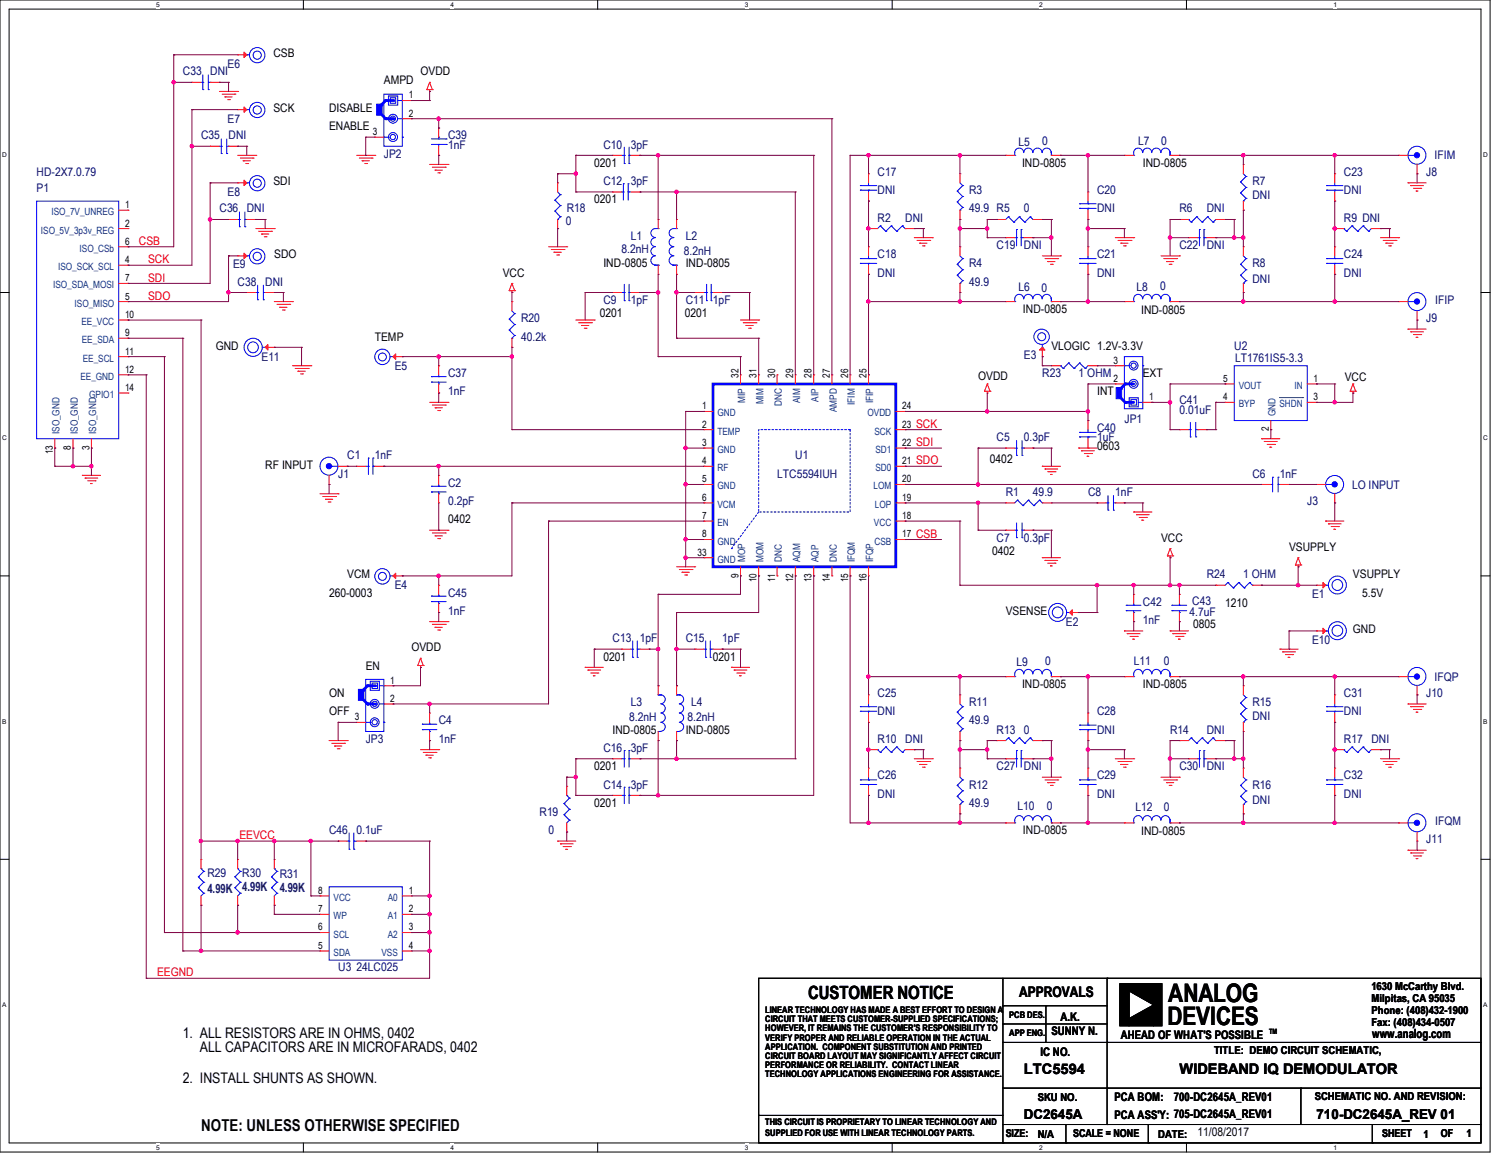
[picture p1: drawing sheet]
<svg xmlns="http://www.w3.org/2000/svg" width="279mm" height="216mm" viewBox="0 0 279 216" stroke-linecap="round" stroke-linejoin="round" font-family="sans-serif">
<defs><g id="words">
<g font-size="4.7">
<text x="217.3" y="190.8">DEVICES</text>
<text x="217.5" y="186.5">ANALOG</text>
</g>
<text font-size="3.4" x="150.4" y="186">CUSTOMER NOTICE</text>
<text font-size="3" x="37.4" y="210.4">NOTE: UNLESS OTHERWISE SPECIFIED</text>
<g font-size="2.7">
<text x="189.7" y="185.6">APPROVALS</text>
<text x="34" y="193.1">1. ALL RESISTORS ARE IN OHMS, 0402</text>
<text x="37.2" y="195.9">ALL CAPACITORS ARE IN MICROFARADS, 0402</text>
<text x="34" y="201.6">2. INSTALL SHUNTS AS SHOWN.</text>
<text x="190.6" y="199.9">LTC5594</text>
<text x="219.6" y="199.9">WIDEBAND IQ DEMODULATOR</text>
</g>
<g font-size="2.5">
<text x="190.6" y="208.3">DC2645A</text>
<text x="245.1" y="208.3">710-DC2645A_REV 01</text>
</g>
<g font-size="2.4" fill="#000080">
<text x="38.6" y="166.1">4.99K</text>
<text x="45.1" y="165.8">4.99K</text>
<text x="52.1" y="165.9">4.99K</text>
</g>
<text font-size="2.4" x="255.4" y="193.2">www.analog.com</text>
<g font-size="2.2">
<text x="50.9" y="10.6">CSB</text>
<text x="71.5" y="15.7">AMPD</text>
<text x="78.3" y="14">OVDD</text>
<text x="50.9" y="20.8">SCK</text>
<text x="61.3" y="20.8">DISABLE</text>
<text x="61.3" y="24.2">ENABLE</text>
<text x="50.9" y="34.5">SDI</text>
<text x="110.6" y="31">0201</text>
<text x="190.2" y="31">IND-0805</text>
<text x="212.7" y="31">IND-0805</text>
<text x="110.6" y="37.8">0201</text>
<text x="51.1" y="48">SDO</text>
<text x="93.6" y="51.5">VCC</text>
<text x="112.3" y="49.7">IND-0805</text>
<text x="127.6" y="49.7">IND-0805</text>
<text x="111.6" y="58.9">0201</text>
<text x="127.5" y="58.9">0201</text>
<text x="190.4" y="58.3">IND-0805</text>
<text x="212.4" y="58.4">IND-0805</text>
<text x="40.2" y="65.1">GND</text>
<text x="69.8" y="63.4">TEMP</text>
<text x="195.7" y="65.1">VLOGIC 1.2V-3.3V</text>
<text x="182.1" y="70.7">OVDD</text>
<text x="212.7" y="70.2">EXT</text>
<text x="250.3" y="70.9">VCC</text>
<text x="204.2" y="73.6">INT</text>
<text x="204.2" y="83.8">0603</text>
<text x="49.4" y="87.2">RF INPUT</text>
<text x="184.3" y="86.2">0402</text>
<text x="83.4" y="97.4">0402</text>
<text x="216.1" y="100.8">VCC</text>
<text x="64.6" y="107.6">VCM</text>
<text x="184.7" y="103.4">0402</text>
<text x="239.9" y="102.5">VSUPPLY</text>
<text x="251.8" y="107.6">VSUPPLY</text>
<text x="61.3" y="111">260-0003</text>
<text x="228.1" y="112.9">1210</text>
<text x="253.6" y="111">5.5V</text>
<text x="187.2" y="114.4">VSENSE</text>
<text x="222.1" y="116.8">0805</text>
<text x="251.8" y="117.8">GND</text>
<text x="68.1" y="124.6">EN</text>
<text x="76.6" y="121.2">OVDD</text>
<text x="112.3" y="122.9">0201</text>
<text x="132.7" y="122.9">0201</text>
<text x="61.3" y="129.8">ON</text>
<text x="190.2" y="128.1">IND-0805</text>
<text x="212.7" y="128.1">IND-0805</text>
<text x="61.3" y="133.1">OFF</text>
<text x="114" y="136.6">IND-0805</text>
<text x="127.6" y="136.6">IND-0805</text>
<text x="110.6" y="143.3">0201</text>
<text x="110.6" y="150.2">0201</text>
<text x="190.4" y="155.3">IND-0805</text>
<text x="212.4" y="155.4">IND-0805</text>
<text x="197.4" y="190">A.K.</text>
<text x="193.7" y="196.5">IC NO.</text>
<text x="195.7" y="192.7">SUNNY N.</text>
<text x="208.6" y="193.4">AHEAD OF WHAT'S POSSIBLE</text>
<text x="207.4" y="205">PCA BOM:</text>
<text x="207.4" y="208.2">PCA ASS'Y: 705-DC2645A_REV01</text>
<text x="218.5" y="205">700-DC2645A_REV01</text>
<text x="222.9" y="211.4">11/08/2017</text>
</g>
<g font-size="2.2" fill="#000080">
<text x="34" y="14">C33</text>
<text x="39.1" y="14">DNI</text>
<text x="42.4" y="12.7">E6</text>
<text x="42.4" y="22.9">E7</text>
<text x="37.4" y="26">C35</text>
<text x="42.5" y="26">DNI</text>
<text x="71.5" y="29.3">JP2</text>
<text x="83.4" y="26">C39</text>
<text x="83.4" y="27.6">1nF</text>
<text x="112.3" y="27.6">C10</text>
<text x="117.4" y="27.6">3pF</text>
<text x="189.6" y="27.1">L5</text>
<text x="194" y="27">0</text>
<text x="211.9" y="27">L7</text>
<text x="216.1" y="27">0</text>
<text x="267" y="29.7">IFIM</text>
<text x="6.8" y="35.6">P1</text>
<text x="6.8" y="32.7">HD-2X7.0.79</text>
<text x="112.3" y="34.5">C12</text>
<text x="117.4" y="34.5">3pF</text>
<text x="163.4" y="32.7">C17</text>
<text x="233.1" y="34.5">R7</text>
<text x="250.2" y="32.7">C23</text>
<text x="265.5" y="32.7">J8</text>
<text x="40.9" y="39.5">C36</text>
<text x="42.4" y="36.5">E8</text>
<text x="45.9" y="39.5">DNI</text>
<text x="105.3" y="41.9">0</text>
<text x="105.5" y="39.5">R18</text>
<text x="163.4" y="36.2">DNI</text>
<text x="163.4" y="41.2">R2</text>
<text x="168.5" y="41.2">DNI</text>
<text x="180.4" y="36.2">R3</text>
<text x="180.4" y="39.5">49.9 R5</text>
<text x="190.6" y="39.5">0</text>
<text x="204.2" y="36.2">C20</text>
<text x="204.2" y="39.5">DNI</text>
<text x="219.5" y="39.5">R6</text>
<text x="224.6" y="39.5">DNI</text>
<text x="233.1" y="37">DNI</text>
<text x="250.2" y="36.2">DNI</text>
<text x="250.2" y="41.2">R9 DNI</text>
<text x="115.7" y="47">8.2nH</text>
<text x="117.4" y="44.7">L1</text>
<text x="127.3" y="47.4">8.2nH</text>
<text x="127.6" y="44.7">L2</text>
<text x="185.5" y="46.4">C19</text>
<text x="190.6" y="46.4">DNI</text>
<text x="219.5" y="46.4">C22</text>
<text x="224.6" y="46.4">DNI</text>
<text x="43.4" y="49.9">E9</text>
<text x="44.2" y="53.2">C38</text>
<text x="49.4" y="53.2">DNI</text>
<text x="163.4" y="48">C18</text>
<text x="163.4" y="51.5">DNI</text>
<text x="180.4" y="49.7">R4</text>
<text x="180.4" y="53.2">49.9</text>
<text x="204.2" y="48">C21</text>
<text x="204.2" y="51.5">DNI</text>
<text x="233.1" y="49.7">R8</text>
<text x="233.1" y="52.7">DNI</text>
<text x="250.2" y="48">C24</text>
<text x="250.2" y="51.5">DNI</text>
<text x="97" y="60">R20</text>
<text x="112.3" y="56.6">C9</text>
<text x="117.4" y="56.6">1pF</text>
<text x="127.6" y="56.6">C11</text>
<text x="132.7" y="56.6">1pF</text>
<text x="189.6" y="54.2">L6</text>
<text x="193.8" y="54.4">0</text>
<text x="211.5" y="54.2">L8</text>
<text x="215.9" y="54">0</text>
<text x="265.5" y="60">J9</text>
<text x="267.2" y="56.6">IFIP</text>
<text x="97" y="63.4">40.2k</text>
<text x="229.7" y="65.1">U2</text>
<text x="48.7" y="67.1">E11</text>
<text x="73.5" y="68.8">E5</text>
<text x="83.4" y="70.2">C37</text>
<text x="190.6" y="66.8">E3</text>
<text x="194" y="70.2">R23</text>
<text x="200.8" y="70.2">1 OHM</text>
<text x="229.9" y="67.4">LT1761IS5-3.3</text>
<text x="83.4" y="73.6">1nF</text>
<text x="219.5" y="75.3">C41</text>
<text x="219.5" y="77">0.01uF</text>
<text x="185.5" y="82.1">C5</text>
<text x="190.6" y="82.1">0.3pF</text>
<text x="204.2" y="80.4">C40</text>
<text x="204.2" y="82.1">1uF</text>
<text x="209.3" y="78.7">JP1</text>
<text x="63" y="88.9">J1</text>
<text x="64.6" y="85.5">C1</text>
<text x="69.8" y="85.5">1nF</text>
<text x="144.7" y="88.9">LTC5594IUH</text>
<text x="148" y="85.5">U1</text>
<text x="233.1" y="88.9">C6</text>
<text x="238.3" y="88.9">1nF</text>
<text x="83.4" y="90.6">C2</text>
<text x="83.4" y="94">0.2pF</text>
<text x="187.2" y="92.3">R1</text>
<text x="192.3" y="92.3">49.9</text>
<text x="202.5" y="92.3">C8</text>
<text x="207.6" y="92.3">1nF</text>
<text x="243.3" y="94">J3</text>
<text x="251.7" y="90.9">LO INPUT</text>
<text x="185.5" y="100.8">C7</text>
<text x="190.6" y="100.8">0.3pF</text>
<text x="224.6" y="107.6">R24</text>
<text x="231.4" y="107.6">1 OHM</text>
<text x="73.5" y="109.6">E4</text>
<text x="83.4" y="111">C45</text>
<text x="212.7" y="112.7">C42</text>
<text x="221.9" y="112.6">C43</text>
<text x="244.2" y="111.4">E1</text>
<text x="83.4" y="114.4">1nF</text>
<text x="114" y="119.6">C13</text>
<text x="119.1" y="119.6">1pF</text>
<text x="127.6" y="119.6">C15</text>
<text x="134.4" y="119.6">1pF</text>
<text x="198.4" y="116.5">E2</text>
<text x="212.7" y="116.1">1nF</text>
<text x="221.4" y="114.6">4.7uF</text>
<text x="244.2" y="119.9">E10</text>
<text x="189.2" y="124">L9</text>
<text x="194.5" y="123.8">0</text>
<text x="211" y="123.8">L11</text>
<text x="216.6" y="123.8">0</text>
<text x="117.4" y="131.4">L3</text>
<text x="128.7" y="131.4">L4</text>
<text x="163.4" y="129.8">C25</text>
<text x="180.4" y="131.4">R11</text>
<text x="233.1" y="131.4">R15</text>
<text x="250.2" y="129.8">C31</text>
<text x="265.5" y="129.8">J10</text>
<text x="267" y="126.7">IFQP</text>
<text x="81.7" y="134.8">C4</text>
<text x="117.1" y="134.2">8.2nH</text>
<text x="128" y="134.2">8.2nH</text>
<text x="163.4" y="133.1">DNI</text>
<text x="180.4" y="134.8">49.9</text>
<text x="185.5" y="136.6">R13</text>
<text x="190.6" y="136.6">0</text>
<text x="204.2" y="133.1">C28</text>
<text x="204.2" y="136.6">DNI</text>
<text x="217.8" y="136.6">R14</text>
<text x="224.6" y="136.6">DNI</text>
<text x="233.1" y="134">DNI</text>
<text x="250.2" y="133.1">DNI</text>
<text x="68.1" y="138.3">JP3</text>
<text x="81.7" y="138.3">1nF</text>
<text x="112.3" y="140">C16</text>
<text x="117.4" y="140">3pF</text>
<text x="163.4" y="138.3">R10</text>
<text x="168.5" y="138.3">DNI</text>
<text x="185.5" y="143.3">C27</text>
<text x="190.6" y="143.3">DNI</text>
<text x="219.5" y="143.3">C30</text>
<text x="224.6" y="143.3">DNI</text>
<text x="250.2" y="138.3">R17</text>
<text x="255.3" y="138.3">DNI</text>
<text x="112.3" y="146.8">C14</text>
<text x="117.4" y="146.8">3pF</text>
<text x="163.4" y="145.1">C26</text>
<text x="163.4" y="148.5">DNI</text>
<text x="180.4" y="146.8">R12</text>
<text x="204.2" y="145.1">C29</text>
<text x="204.2" y="148.5">DNI</text>
<text x="233.1" y="146.8">R16</text>
<text x="233.1" y="149.7">DNI</text>
<text x="250.2" y="145.1">C32</text>
<text x="250.2" y="148.5">DNI</text>
<text x="61.3" y="155.3">C46</text>
<text x="66.4" y="155.3">0.1uF</text>
<text x="100.4" y="151.9">R19</text>
<text x="102.1" y="155.3">0</text>
<text x="180.4" y="150.2">49.9</text>
<text x="189.4" y="150.8">L10</text>
<text x="194.9" y="150.8">0</text>
<text x="211.4" y="151">L12</text>
<text x="216.6" y="151">0</text>
<text x="267.2" y="153.6">IFQM</text>
<text x="265.5" y="157">J11</text>
<text x="38.6" y="163.3">R29</text>
<text x="45.1" y="163.3">R30</text>
<text x="52.1" y="163.5">R31</text>
<text x="63" y="180.8">U3 24LC025</text>
</g>
<g font-size="2.2" fill="#f00">
<text x="25.9" y="45.6">CSB</text>
<text x="27.6" y="52.4">SDI</text>
<text x="27.6" y="49">SCK</text>
<text x="27.6" y="55.8">SDO</text>
<text x="170.5" y="79.6">SCK</text>
<text x="170.5" y="83.1">SDI</text>
<text x="170.5" y="86.4">SDO</text>
<text x="170.5" y="100.1">CSB</text>
<text x="44.6" y="156.2">EEVCC</text>
<text x="29.3" y="181.7">EEGND</text>
</g>
<g font-size="2">
<text x="255.3" y="184.3">1630 McCarthy Blvd.</text>
<text x="255.3" y="186.6">Milpitas, CA 95035</text>
<text x="255.3" y="191">Fax: (408)434-0507</text>
<text x="255.3" y="188.8">Phone: (408)432-1900</text>
<text x="226" y="196.1">TITLE: DEMO CIRCUIT SCHEMATIC,</text>
<text x="193.2" y="204.9">SKU NO.</text>
<text x="244.7" y="204.8">SCHEMATIC NO. AND REVISION:</text>
<text x="187.2" y="211.7">SIZE:</text>
<text x="193.2" y="211.7">N/A</text>
<text x="199.8" y="211.7">SCALE = NONE</text>
<text x="215.6" y="211.7">DATE:</text>
<text x="257.3" y="211.7">SHEET</text>
<text x="265" y="211.7">1</text>
<text x="268.2" y="211.7">OF</text>
<text x="273" y="211.5">1</text>
</g>
<g font-size="1.9">
<text x="76.1" y="18.3">1</text>
<text x="76.1" y="21.7">2</text>
<text x="69.4" y="25.1">3</text>
<text x="23.3" y="38.7">1</text>
<text x="23.3" y="42.2">2</text>
<text x="23.3" y="45.5">6</text>
<text x="23.3" y="49">4</text>
<text x="23.3" y="52.4">7</text>
<text x="23.3" y="55.8">5</text>
<text x="23.3" y="59.2">10</text>
<text x="23.3" y="66">11</text>
<text x="23.3" y="62.6">9</text>
<text x="23.3" y="69.4">12</text>
<text x="137.5" y="70.3" transform="rotate(-90 137.5 70.3)">32</text>
<text x="140.8" y="70.3" transform="rotate(-90 140.8 70.3)">31</text>
<text x="144.3" y="70.3" transform="rotate(-90 144.3 70.3)">30</text>
<text x="147.7" y="70.3" transform="rotate(-90 147.7 70.3)">29</text>
<text x="151.1" y="70.3" transform="rotate(-90 151.1 70.3)">28</text>
<text x="154.5" y="70.3" transform="rotate(-90 154.5 70.3)">27</text>
<text x="157.9" y="70.3" transform="rotate(-90 157.9 70.3)">26</text>
<text x="161.3" y="70.3" transform="rotate(-90 161.3 70.3)">25</text>
<text x="207.3" y="67.7">3</text>
<text x="207.3" y="71.1">2</text>
<text x="227.7" y="71.1">5</text>
<text x="244.5" y="71.1">1</text>
<text x="23.3" y="72.8">14</text>
<text x="130.7" y="76.2">1</text>
<text x="167.9" y="76.2">24</text>
<text x="213.9" y="74.5">1</text>
<text x="227.7" y="74.5">4</text>
<text x="244.5" y="74.5">3</text>
<text x="13.2" y="83.7" transform="rotate(-90 13.2 83.7)">8</text>
<text x="16.6" y="83.7" transform="rotate(-90 16.6 83.7)">3</text>
<text x="130.7" y="79.6">2</text>
<text x="130.7" y="83">3</text>
<text x="167.9" y="83">22</text>
<text x="167.9" y="79.6">23</text>
<text x="236.2" y="80.3" transform="rotate(-90 236.2 80.3)">2</text>
<text x="9.8" y="84.5" transform="rotate(-90 9.8 84.5)">13</text>
<text x="130.7" y="86.4">4</text>
<text x="130.7" y="89.8">5</text>
<text x="167.9" y="89.8">20</text>
<text x="167.9" y="86.4">21</text>
<text x="130.7" y="93.2">6</text>
<text x="167.9" y="93.2">19</text>
<text x="130.7" y="96.6">7</text>
<text x="130.7" y="100">8</text>
<text x="167.9" y="100">17</text>
<text x="167.9" y="96.6">18</text>
<text x="129.8" y="103.4">33</text>
<text x="137.5" y="107.5" transform="rotate(-90 137.5 107.5)">9</text>
<text x="140.8" y="108.4" transform="rotate(-90 140.8 108.4)">10</text>
<text x="144.3" y="108.4" transform="rotate(-90 144.3 108.4)">11</text>
<text x="147.7" y="108.4" transform="rotate(-90 147.7 108.4)">12</text>
<text x="151.1" y="108.4" transform="rotate(-90 151.1 108.4)">13</text>
<text x="154.5" y="108.4" transform="rotate(-90 154.5 108.4)">14</text>
<text x="157.9" y="108.4" transform="rotate(-90 157.9 108.4)">15</text>
<text x="161.3" y="108.4" transform="rotate(-90 161.3 108.4)">16</text>
<text x="72.6" y="127.3">1</text>
<text x="72.6" y="130.6">2</text>
<text x="66" y="134.1">3</text>
<text x="59.2" y="166.4">8</text>
<text x="76.1" y="166.4">1</text>
<text x="59.2" y="173.2">6</text>
<text x="59.2" y="169.8">7</text>
<text x="76.1" y="169.8">2</text>
<text x="76.1" y="173.2">3</text>
<text x="59.2" y="176.6">5</text>
<text x="76.1" y="176.6">4</text>
</g>
<g font-size="1.9" fill="#004080">
<text x="9.6" y="40">ISO_7V_UNREG</text>
<text x="7.6" y="43.5">ISO_5V_3p3v_REG</text>
<text x="14.8" y="46.9">ISO_CSb</text>
<text x="9.9" y="53.7">ISO_SDA_MOSI</text>
<text x="10.8" y="50.3">ISO_SCK_SCL</text>
<text x="13.9" y="57.1">ISO_MISO</text>
<text x="15.2" y="60.5">EE_VCC</text>
<text x="15.2" y="63.9">EE_SDA</text>
<text x="15" y="70.7">EE_GND</text>
<text x="15.4" y="67.3">EE_SCL</text>
<text x="16.6" y="74.1">GPIO1</text>
<text x="133.6" y="77.5">GND</text>
<text x="138.7" y="75" transform="rotate(-90 138.7 75)">MIP</text>
<text x="142.1" y="75.3" transform="rotate(-90 142.1 75.3)">MIM</text>
<text x="145.5" y="75.6" transform="rotate(-90 145.5 75.6)">DNC</text>
<text x="148.9" y="75" transform="rotate(-90 148.9 75)">AIM</text>
<text x="152.4" y="74.8" transform="rotate(-90 152.4 74.8)">AIP</text>
<text x="155.7" y="76.7" transform="rotate(-90 155.7 76.7)">AMPD</text>
<text x="159.1" y="75.4" transform="rotate(-90 159.1 75.4)">IFIM</text>
<text x="161.5" y="77.5">OVDD</text>
<text x="162.6" y="75.1" transform="rotate(-90 162.6 75.1)">IFIP</text>
<text x="230.6" y="72.4">VOUT</text>
<text x="230.6" y="75.8">BYP</text>
<text x="237.4" y="77.4" transform="rotate(-90 237.4 77.4)">GND</text>
<text x="238.2" y="75.8">SHDN</text>
<text x="241" y="72.4">IN</text>
<text x="11.1" y="80.8" transform="rotate(-90 11.1 80.8)">ISO_GND</text>
<text x="14.5" y="80.8" transform="rotate(-90 14.5 80.8)">ISO_GND</text>
<text x="17.9" y="80.8" transform="rotate(-90 17.9 80.8)">ISO_GND</text>
<text x="133.6" y="80.9">TEMP</text>
<text x="162.8" y="80.9">SCK</text>
<text x="133.6" y="84.3">GND</text>
<text x="133.6" y="87.7">RF</text>
<text x="162.9" y="87.7">SD0</text>
<text x="162.9" y="84.3">SD1</text>
<text x="133.6" y="91.1">GND</text>
<text x="133.6" y="94.5">VCM</text>
<text x="162.6" y="91.1">LOM</text>
<text x="162.9" y="94.5">LOP</text>
<text x="133.6" y="97.9">EN</text>
<text x="133.6" y="101.3">GND</text>
<text x="162.7" y="97.9">VCC</text>
<text x="162.8" y="101.3">CSB</text>
<text x="133.6" y="104.7">GND</text>
<text x="138.7" y="104.6" transform="rotate(-90 138.7 104.6)">MOP</text>
<text x="142.1" y="104.6" transform="rotate(-90 142.1 104.6)">MOM</text>
<text x="145.5" y="104.6" transform="rotate(-90 145.5 104.6)">DNC</text>
<text x="148.9" y="104.6" transform="rotate(-90 148.9 104.6)">AQM</text>
<text x="152.4" y="104.6" transform="rotate(-90 152.4 104.6)">AQP</text>
<text x="155.7" y="104.6" transform="rotate(-90 155.7 104.6)">DNC</text>
<text x="159.1" y="104.6" transform="rotate(-90 159.1 104.6)">IFQM</text>
<text x="162.6" y="104.6" transform="rotate(-90 162.6 104.6)">IFQP</text>
<text x="62.1" y="167.7">VCC</text>
<text x="72.2" y="167.7">A0</text>
<text x="62.1" y="171.1">WP</text>
<text x="72.2" y="171.1">A1</text>
<text x="62.1" y="177.9">SDA</text>
<text x="62.1" y="174.5">SCL</text>
<text x="71" y="177.9">VSS</text>
<text x="72.2" y="174.5">A2</text>
</g>
<g font-size="1.7">
<text x="142.5" y="188.6">LINEAR TECHNOLOGY HAS MADE A BEST EFFORT TO DESIGN A</text>
<text x="142.5" y="190.3">CIRCUIT THAT MEETS CUSTOMER-SUPPLIED SPECIFICATIONS;</text>
<text x="142.5" y="192">HOWEVER, IT REMAINS THE CUSTOMER'S RESPONSIBILITY TO</text>
<text x="187.9" y="189.4">PCB DES.</text>
<text x="142.5" y="193.7">VERIFY PROPER AND RELIABLE OPERATION IN THE ACTUAL</text>
<text x="142.5" y="195.4">APPLICATION. COMPONENT SUBSTITUTION AND PRINTED</text>
<text x="142.5" y="197.1">CIRCUIT BOARD LAYOUT MAY SIGNIFICANTLY AFFECT CIRCUIT</text>
<text x="187.9" y="192.8">APP ENG.</text>
<text x="142.5" y="198.8">PERFORMANCE OR RELIABILITY. CONTACT LINEAR</text>
<text x="142.5" y="200.4">TECHNOLOGY APPLICATIONS ENGINEERING FOR ASSISTANCE.</text>
<text x="142.5" y="209.3">THIS CIRCUIT IS PROPRIETARY TO LINEAR TECHNOLOGY AND</text>
<text x="142.5" y="211.4">SUPPLIED FOR USE WITH LINEAR TECHNOLOGY PARTS.</text>
</g>
<text font-size="1.4" x="236.2" y="192.4">TM</text>
<g font-size="1.2">
<text x="29.1" y="1.3">5</text>
<text x="83.9" y="1.3">4</text>
<text x="138.6" y="1.3">3</text>
<text x="193.5" y="1.3">2</text>
<text x="248.2" y="1.3">1</text>
<text x=".4" y="29.2">D</text>
<text x="276.1" y="29.2">D</text>
<text x=".4" y="81.9">C</text>
<text x="276.1" y="81.9">C</text>
<text x=".4" y="134.7">B</text>
<text x="276.1" y="134.7">B</text>
<text x=".4" y="187.4">A</text>
<text x="276.1" y="187.4">A</text>
<text x="29.1" y="214">5</text>
<text x="83.9" y="214">4</text>
<text x="138.6" y="214">3</text>
<text x="193.5" y="214">2</text>
<text x="248.2" y="214">1</text>
</g>
</g></defs>
<path d="M0 0h277.4v214.4h-277.4zM1.7 1.7h274v211h-274z" fill="none" stroke="#000" stroke-width=".19"/>
<g fill="#fff">
<path d="M29.1 .2h.6v1.3h-.6z"/>
<path d="M29.1 212.9h.6v1.3h-.6z"/>
</g>
<path d="M56.5 0v1.7M56.5 212.7v1.7" fill="none" stroke="#000" stroke-width=".19"/>
<g fill="#fff">
<path d="M83.9 .2h.6v1.3h-.6z"/>
<path d="M83.9 212.9h.6v1.3h-.6z"/>
</g>
<path d="M111.3 0v1.7M111.3 212.7v1.7" fill="none" stroke="#000" stroke-width=".19"/>
<g fill="#fff">
<path d="M138.6 .2h.7v1.3h-.7z"/>
<path d="M138.6 212.9h.7v1.3h-.7z"/>
</g>
<path d="M166.1 0v1.7M166.1 212.7v1.7" fill="none" stroke="#000" stroke-width=".19"/>
<g fill="#fff">
<path d="M193.5 .2h.6v1.3h-.6z"/>
<path d="M193.5 212.9h.6v1.3h-.6z"/>
</g>
<path d="M220.9 0v1.7M220.9 212.7v1.7" fill="none" stroke="#000" stroke-width=".19"/>
<g fill="#fff">
<path d="M248.2 .2h.7v1.3h-.7z"/>
<path d="M248.2 212.9h.7v1.3h-.7z"/>
<path d="M.4 28.1h.9v1.3h-.9z"/>
<path d="M276.1 28.1h.8v1.3h-.8z"/>
<path d="M.4 80.8h.9v1.4h-.9z"/>
<path d="M276.1 80.8h.8v1.4h-.8z"/>
</g>
<path d="M0 54.4h1.7M275.7 54.4h1.7" fill="none" stroke="#000" stroke-width=".19"/>
<g fill="#fff">
<path d="M.4 133.6h.8v1.3h-.8z"/>
<path d="M276.1 133.6h.8v1.3h-.8z"/>
</g>
<path d="M0 107.2h1.7M275.7 107.2h1.7" fill="none" stroke="#000" stroke-width=".19"/>
<g fill="#fff">
<path d="M.4 186.3h.8v1.4h-.8z"/>
<path d="M276.1 186.3h.8v1.4h-.8z"/>
</g>
<g fill="none" stroke="#000" stroke-width=".19">
<path d="M0 159.9h1.7M275.7 159.9h1.7M141.2 182.1h134.5v30.6h-134.5zM186.7 187.2h.1M186.7 190.6h.1M186.7 194h.1M186.7 194h89M186.7 187.2h19.4M186.7 190.6h19.4M186.7 182.1v30.6M194.7 187.2h.1M194.7 187.2v6.8"/>
<path d="M206.1 194h.1M206.1 182.1h.1M206.1 182.1v27.2M141.2 207.6h.1M141.2 207.6h45.5M186.7 209.3h.1M186.7 212.7h.1M186.7 202.5h.1M186.7 209.3h89M186.7 202.5h89M198.4 212.7h.1M198.4 209.3v3.4"/>
<path d="M206.1 209.3h.1M206.1 202.5h.1M213.7 212.7h.1M213.7 209.3v3.4M242.1 202.5h.1M242.1 202.5v6.8M255.4 212.7h.1M255.4 209.3v3.4"/>
</g>
<g fill="none" stroke="#f00" stroke-width=".19">
<path d="M40.9 17h3.3M41.4 17.5h2.3M41.9 18h.1M41.9 18h1.3M42.4 18.5h.3M42.7 18.5h.1M43.7 17.5h.1M44.2 17h.1M79.5 16.7h.1M79.5 16.7h1M80 17h.1M80 15.3h.1"/>
<path d="M80 16.7v.3M80 15.3l-.5 1.4M80 15.3l.5 1.4M80.5 16.7h.1M44.2 28.9h3.4M44.7 29.4h2.4M45.3 29.9h.1M45.3 29.9h1.3M45.8 30.4h.3M46.1 30.4h.1M47.1 29.4h.1M47.6 28.9h.1"/>
<path d="M66.4 28.9h3.4M66.9 29.4h2.4M67.4 29.9h.1M67.4 29.9h1.3M67.9 30.4h.3M68.2 30.4h.1M69.3 29.4h.1M69.8 28.9h.1M80 30.6h3.4M80.5 31.1h2.4M81 31.7h.1M81 31.7h1.3"/>
<path d="M81.5 32.2h.3M81.7 28.9h.1M81.7 23.8h.1M81.7 23.8v1.7M81.7 27.2v1.7M81.8 32.2h.1M82.9 31.1h.1M83.4 30.6h.1M161.7 32.3h.1M161.7 37.4h.1M161.7 32.3v1.7M161.7 35.7v1.7"/>
<path d="M187.2 28.9h.1M187.2 28.9h1.7M195.7 28.9h1.7M197.4 28.9h.1M202.5 35.7h.1M202.5 35.7v1.7M202.5 39.1v1.8M209.3 28.9h.1M209.3 28.9h1.7M217.8 28.9h1.7M219.5 28.9h.1M262.1 34h.1"/>
<path d="M262.1 34h3.4M262.6 34.5h.1M262.6 34.5h2.4M263.1 35.1h1.4M263.6 35.6h.1M263.6 35.6h.3M264.5 35.1h.1M45.9 54.4h.1M45.9 54.4h1.7M47.6 42.5h3.5M48.1 43.1h2.4M48.7 43.6h.1"/>
<path d="M48.7 43.6h1.3M49.2 44.1h.3M49.4 54.4h1.7M49.5 44.1h.1M50.5 43.1h.1M51.1 42.5h.1M51.1 54.4h.1M51.1 56.1h3.3M51.6 56.6h2.3M52.1 57.2h.1M52.1 57.2h1.3M52.6 57.7h.3"/>
<path d="M52.9 57.7h.1M53.9 56.6h.1M54.4 56.1h.1M94.8 54.1h.1M94.8 54.1h1M95.3 54.4h.1M95.3 52.7h.1M95.3 56.1h.1M95.3 54.1v.3M95.3 56.1v1.8M95.3 52.7l-.5 1.4M95.3 52.7l.5 1.4"/>
<path d="M95.8 54.1h.1M102.1 45.9h3.4M102.6 46.4h2.4M103.1 46.9h.1M103.1 46.9h1.4M103.6 47.5h.4M104 47.5h.1M105 46.4h.1M105.5 45.9h.1M107.2 59.6h3.4M110.6 59.6h.1M122.5 51.1h.1"/>
<path d="M122.5 40.9h.1M122.5 40.9v1.6M122.5 49.4v1.7M137.8 59.6h3.4M141.2 59.6h.1M170.2 44.2h3.4M170.7 44.7h2.4M171.2 45.3h.1M171.2 45.3h1.4M171.7 45.8h.3M172 45.8h.1M173.1 44.7h.1"/>
<path d="M173.6 44.2h.1M178.7 45.9h.1M178.7 54.4h.1M178.7 45.9v1.7M178.7 52.7v1.7M187.2 44.2h.1M187.2 44.2h1.7M190.6 44.2h1.7M192.3 44.2h.1M194 47.6h3.4M194.5 48.1h2.4M195 48.7h.1"/>
<path d="M195 48.7h1.4M195.5 49.2h.4M195.9 49.2h.1M196.9 48.1h.1M197.4 47.6h.1M202.5 40.9h.1M207.6 44.2h3.4M208.1 44.7h2.4M208.6 45.3h.1M208.6 45.3h1.4M209.1 45.8h.4M209.5 45.8h.1"/>
<path d="M210.5 44.7h.1M211 44.2h.1M216.1 47.6h3.4M216.6 48.1h2.4M217.1 48.7h.1M217.1 48.7h1.4M217.6 49.2h.4M218 49.2h.1M219 48.1h.1M219.5 47.6h.1M219.5 40.9h.1M219.5 40.9h1.7"/>
<path d="M226.3 40.9h1.7M228 40.9h.1M231.4 45.9h.1M231.4 54.4h.1M231.4 45.9v1.7M231.4 52.7v1.7M257 44.2h3.3M257.5 44.7h2.3M258 45.3h.1M258 45.3h1.3M258.5 45.8h.3M258.8 45.8h.1"/>
<path d="M259.8 44.7h.1M260.3 44.2h.1M260.3 56.1h.1M260.3 56.1h1.8M263.8 59.6h.1M263.8 57.9v1.7M54.4 68.1h3.5M54.9 68.6h2.5M55.5 69.1h.1M55.5 69.1h1.3M56 69.6h.3M56.3 69.6h.1"/>
<path d="M57.4 68.6h.1M57.9 68.1h.1M73.2 66.4h1.7M74.9 66.4h.1M80 74.9h3.4M80.5 75.4h2.4M81 75.9h.1M81 75.9h1.3M81.5 76.4h.3M81.7 68.1h.1M81.7 73.2h.1M81.7 68.1v1.7"/>
<path d="M81.7 71.5v1.7M81.8 76.4h.1M82.9 75.4h.1M83.4 74.9h.1M95.3 64.6h.1M95.3 62.9v1.7M107.7 60.1h2.4M108.2 60.6h.1M108.2 60.6h1.4M108.8 61.1h.3M109.1 61.1h.1M110.1 60.1h.1"/>
<path d="M131 76.6h.1M131 80h.1M131 76.6h1.7M131 80h1.7M137.8 69.8h.1M137.8 69.8v1.7M138.3 60.1h2.4M138.9 60.6h.1M138.9 60.6h1.3M139.4 61.1h.3M139.7 61.1h.1M140.7 60.1h.1"/>
<path d="M141.2 69.8h.1M141.2 69.8v1.7M144.7 69.8h.1M144.7 69.8v1.7M148 69.8h.1M148 69.8v1.7M151.5 69.8h.1M151.5 69.8v1.7M154.9 69.8h.1M154.9 69.8v1.7M158.2 69.8h.1M158.2 69.8v1.7"/>
<path d="M161.7 69.8h.1M161.7 69.8v1.7M166.8 76.6h1.7M166.8 80h1.7M168.5 80h.1M168.5 76.6h.1M183.3 72.8h.1M183.3 72.8h1M183.8 73.2h.1M183.8 71.5h.1M183.8 72.8v.4M183.8 71.5l-.5 1.3"/>
<path d="M183.8 71.5l.5 1.3M184.3 72.8h.1M194 66.4h.1M194 64.6v1.8M207.6 68.1h.1M207.6 71.5h.1M207.6 68.1h1.7M207.6 71.5h1.7M212.7 74.9h1.7M214.4 74.9h.1M228 71.5h.1M228 74.9h.1"/>
<path d="M228 74.9h1.7M228 71.5h1.7M236.6 80h.1M236.6 78.3v1.7M243.3 74.9h1.8M243.3 71.5h1.8M245.1 74.9h.1M245.1 71.5h.1M251.3 72.8h.1M251.3 72.8h1M251.8 73.2h.1M251.8 71.5h.1"/>
<path d="M251.8 72.8v.4M251.8 71.5l-.5 1.3M251.8 71.5l.5 1.3M252.3 72.8h.1M262.1 61.3h.1M262.1 61.3h3.4M262.6 61.8h.1M262.6 61.8h2.4M263.1 62.3h1.4M263.6 62.8h.1M263.6 62.8h.3M264.5 62.3h.1"/>
<path d="M15.3 88.5h.1M15.3 88.5h3.4M15.8 89h.1M15.8 89h2.4M16.3 89.5h1.4M16.8 90h.1M16.8 90h.4M17.7 89.5h.1M59.6 91.9h3.3M60.1 92.4h2.3M60.6 92.9h.1M60.6 92.9h1.3"/>
<path d="M61.1 93.4h.3M61.3 90.2h.1M61.3 88.5v1.7M61.4 93.4h.1M62.4 92.4h.1M62.9 91.9h.1M62.9 86.8h1.7M64.6 86.8h.1M80 98.7h3.4M80.5 99.2h2.4M81 99.7h.1M81 99.7h1.3"/>
<path d="M82.9 99.2h.1M83.4 98.7h.1M131 83.4h.1M131 86.8h.1M131 90.2h.1M131 97h.1M131 93.6h.1M131 97h1.7M131 86.8h1.7M131 83.4h1.7M131 93.6h1.7M131 90.2h1.7"/>
<path d="M166.8 97h1.7M166.8 86.8h1.7M166.8 83.4h1.7M166.8 93.6h1.7M166.8 90.2h1.7M168.5 97h.1M168.5 93.6h.1M168.5 90.2h.1M168.5 86.8h.1M168.5 83.4h.1M194 86.8h.1M194 86.8h3.4"/>
<path d="M194.5 87.3h.1M194.5 87.3h2.4M195 87.8h1.4M195.5 88.3h.1M195.5 88.3h.4M196.4 87.8h.1M200.8 83.4h.1M200.8 83.4h3.4M201.3 83.9h.1M201.3 83.9h2.4M201.8 84.4h1.4M202.4 84.9h.1"/>
<path d="M202.4 84.9h.3M203.2 84.4h.1M204.2 93.6h.1M204.2 93.6h1.7M207.6 93.6h1.7M209.3 93.6h.1M211 95.3h.1M211 95.3h3.4M211.5 95.8h.1M211.5 95.8h2.4M212 96.3h1.4M212.6 96.8h.1"/>
<path d="M212.6 96.8h.3M213.4 96.3h.1M234.8 81.7h.1M234.8 90.2h.1M234.8 81.7h3.5M234.8 90.2h1.8M235.3 82.2h.1M235.3 82.2h2.4M235.9 82.7h1.3M236.4 83.2h.1M236.4 83.2h.3M237.2 82.7h.1"/>
<path d="M238.3 90.2h1.6M239.9 90.2h.1M246.8 97h.1M246.8 97h3.3M247.3 97.5h.1M247.3 97.5h2.3M247.8 98h1.3M248.3 98.5h.1M248.3 98.5h.3M249.1 98h.1M80 115.7h3.4M80.5 116.2h2.4"/>
<path d="M81 116.8h.1M81 116.8h1.3M81.5 100.2h.3M81.5 117.3h.3M81.8 100.2h.1M81.8 117.3h.1M82.9 116.2h.1M83.4 115.7h.1M125.9 105.5h3.4M126.4 106h2.4M127 106.5h.1M127 106.5h1.3"/>
<path d="M127.5 107h.3M127.8 107h.1M128.8 106h.1M129.3 105.5h.1M131 100.4h.1M131 103.8h.1M131 103.8h1.7M131 100.4h1.7M137.8 107.2h.1M137.8 105.5v1.7M141.2 107.2h.1M141.2 105.5v1.7"/>
<path d="M144.7 107.2h.1M144.7 105.5v1.7M148 107.2h.1M148 105.5v1.7M151.5 107.2h.1M151.5 105.5v1.7M154.9 107.2h.1M154.9 105.5v1.7M158.2 107.2h.1M158.2 105.5v1.7M161.7 107.2h.1M161.7 105.5v1.7"/>
<path d="M166.8 100.4h1.7M168.5 100.4h.1M194 103.8h.1M194 103.8h3.4M194.5 104.3h.1M194.5 104.3h2.4M195 104.8h1.4M195.5 105.3h.1M195.5 105.3h.4M196.4 104.8h.1M199.1 114h1.7M200.8 114h.1"/>
<path d="M209.3 117.4h.1M209.3 117.4h3.4M209.8 117.9h.1M209.8 117.9h2.4M210.4 118.4h1.3M210.9 119h.1M210.9 119h.3M211.7 118.4h.1M217.3 103.5h.1M217.3 103.5h1M217.8 103.8h.1M217.8 102.1h.1"/>
<path d="M217.8 117.4h.1M217.8 103.5v.3M217.8 102.1l-.5 1.4M217.8 102.1l.5 1.4M217.8 117.4h3.4M218.3 103.5h.1M218.3 117.9h.1M218.3 117.9h2.4M218.9 118.4h1.3M219.4 119h.1M219.4 119h.3M219.5 110.6h.1"/>
<path d="M219.5 115.7h.1M219.5 110.6v1.7M219.5 114v1.7M220.2 118.4h.1M226.3 108.9h.1M226.3 108.9h1.7M233.1 108.9h1.7M234.8 108.9h.1M241.1 105.2h.1M241.1 105.2h1M241.6 105.5h.1M241.6 103.8h.1"/>
<path d="M241.6 105.2v.3M241.6 103.8l-.5 1.4M241.6 103.8l.5 1.4M242.1 105.2h.1M245.1 108.9h.1M245.1 108.9h1.7M61.3 137.8h3.3M61.8 138.3h2.3M62.3 138.9h.1M62.3 138.9h1.3M62.8 139.4h.3M63.1 139.4h.1"/>
<path d="M64.1 138.3h.1M64.6 137.8h.1M66.4 134.5h.1M66.4 134.5h1.7M71.5 131h1.7M71.5 127.6h1.7M73.2 127.6h.1M73.2 131h.1M77.8 123.9h.1M77.8 123.9h1M78.3 124.2h.1M78.3 122.5h.1"/>
<path d="M78.3 139.5h3.4M78.3 123.9v.3M78.3 122.5l-.5 1.4M78.3 122.5l.5 1.4M78.8 123.9h.1M81.7 139.5h.1M108.9 124.2h.1M108.9 124.2h3.4M109.4 124.7h.1M109.4 124.7h2.4M109.9 125.3h1.4M110.4 125.8h.1"/>
<path d="M110.4 125.8h.4M111.3 125.3h.1M122.5 127.6h.1M122.5 137.8h.1M122.5 127.6v1.7M122.5 136.1v1.7M125.9 127.6h.1M125.9 137.8h.1M125.9 127.6v1.7M125.9 136.1v1.7M136.1 124.2h.1M136.1 124.2h3.4"/>
<path d="M136.7 124.7h.1M136.7 124.7h2.3M137.2 125.3h1.3M137.7 125.8h.1M137.7 125.8h.3M138.5 125.3h.1M161.7 129.3h.1M161.7 134.5h.1M161.7 129.3v1.7M161.7 132.7v1.8M178.7 129.3h.1M178.7 137.8h.1"/>
<path d="M178.7 129.3v1.7M178.7 136.1v1.7M238.3 120.8h.1M238.3 120.8h3.3M238.8 121.3h.1M238.8 121.3h2.3M239.3 121.8h1.3M239.8 122.3h.1M239.8 122.3h.3M240.6 121.8h.1M262.1 131h.1M262.1 131h3.4"/>
<path d="M262.6 131.5h.1M262.6 131.5h2.4M263.1 132h1.4M263.6 132.5h.1M263.6 132.5h.3M264.5 132h.1M44.2 160h.1M44.2 160v1.7M78.8 140h2.4M79.3 140.5h.1M79.3 140.5h1.3M79.8 141.1h.3"/>
<path d="M80.1 141.1h.1M81.2 140h.1M103.8 156.5h.1M103.8 156.5h3.4M104.3 157.1h.1M104.3 157.1h2.4M104.8 157.6h1.4M105.3 158.1h.1M105.3 158.1h.4M105.5 154.9h.1M105.5 146.3h.1M105.5 146.3v1.7"/>
<path d="M105.5 153.2v1.7M106.2 157.6h.1M114 141.2h.1M114 141.2h1.7M117.4 141.2h1.7M119.1 141.2h.1M161.7 143h.1M161.7 148h.1M161.7 143v1.7M161.7 146.3v1.7M170.2 141.2h3.4M170.7 141.7h2.4"/>
<path d="M171.2 142.3h.1M171.2 142.3h1.4M171.7 142.8h.3M172 142.8h.1M173.1 141.7h.1M173.6 141.2h.1M187.2 141.2h.1M187.2 141.2h1.7M190.6 141.2h1.7M192.3 141.2h.1M194 144.7h3.4M194.5 145.2h2.4"/>
<path d="M195 145.7h.1M195 145.7h1.4M195.5 146.2h.4M195.9 146.2h.1M196.9 145.2h.1M197.4 144.7h.1M207.6 141.2h3.4M208.1 141.7h2.4M208.6 142.3h.1M208.6 142.3h1.4M209.1 142.8h.4M209.5 142.8h.1"/>
<path d="M210.5 141.7h.1M211 141.2h.1M216.1 144.7h3.4M216.6 145.2h2.4M217.1 145.7h.1M217.1 145.7h1.4M217.6 146.2h.4M218 146.2h.1M219 145.2h.1M219.5 144.7h.1M248.5 143h.1M248.5 148h.1"/>
<path d="M248.5 143v1.7M248.5 146.3v1.7M257 141.2h3.3M257.5 141.7h2.3M258 142.3h.1M258 142.3h1.3M258.5 142.8h.3M258.8 142.8h.1M259.8 141.7h.1M260.3 141.2h.1M262.1 158.2h.1M262.1 158.2h3.4"/>
<path d="M262.6 158.7h.1M262.6 158.7h2.4M263.1 159.3h1.4M263.6 159.8h.1M263.6 159.8h.3M264.5 159.3h.1M44.2 168.5h.1M44.2 166.8v1.7"/>
</g>
<g fill="#000" stroke="#000" stroke-width=".19">
<path d="M208.4 183.1h1.8v7.8h-1.8z" fill-rule="evenodd"/>
<path d="M210.2 184.4h4.6v2.6z" fill-rule="evenodd"/>
<path d="M210.2 189.6l4.6-2.6v2.6z" fill-rule="evenodd"/>
<path d="M208.4 183.1h1.8v7.8h-1.8z" fill-rule="evenodd"/>
<path d="M210.2 184.4h4.6v2.6z" fill-rule="evenodd"/>
<path d="M210.2 189.6l4.6-2.6v2.6z" fill-rule="evenodd"/>
<path d="M208.4 183.1h1.8v7.8h-1.8z" fill-rule="evenodd"/>
<path d="M210.2 184.4h4.6v2.6z" fill-rule="evenodd"/>
<path d="M210.2 189.6l4.6-2.6v2.6z" fill-rule="evenodd"/>
<path d="M210.2 183.1h4.6v1.3h-4.6z" fill-rule="evenodd"/>
<path d="M210.2 189.6h4.6v1.3h-4.6z" fill-rule="evenodd"/>
<path d="M210.2 183.1h4.6v1.3h-4.6z" fill-rule="evenodd"/>
<path d="M210.2 189.6h4.6v1.3h-4.6z" fill-rule="evenodd"/>
<path d="M210.2 183.1h4.6v1.3h-4.6z" fill-rule="evenodd"/>
<path d="M210.2 189.6h4.6v1.3h-4.6z" fill-rule="evenodd"/>
<path d="M214.8 183.1h1.5v7.8h-1.5z" fill-rule="evenodd"/>
<path d="M214.8 183.1h1.5v7.8h-1.5z" fill-rule="evenodd"/>
<path d="M214.8 183.1h1.5v7.8h-1.5z" fill-rule="evenodd"/>
</g>
<g fill="none" stroke="#00f" stroke-width=".19">
<path d="M80.3 26.9h2.8M80.3 25.9h2.8M81.7 26.9h.1M81.7 25.5h.1M81.7 25.5v.4M81.7 26.9v.3M83.1 26.9h.1M83.1 25.9h.1M160.1 34.5h.1M160.1 35.4h.1M160.1 34.5h3.1M160.1 35.4h3.1"/>
<path d="M161.7 35.4h.1M161.7 34.5h.1M161.7 34v.5M161.7 35.4v.3M188.9 28.9h.1M192.2 28.4a.83 .83 0 0 0-.8-.8 .83 .83 0 0 0-.8 .8 .85 .85 0 0 0-.9-.8 .85 .85 0 0 0-.8 .8v.5M192.3 28.4a.85 .85 0 0 1 .8-.8 .85 .85 0 0 1 .9 .8M194 28.4a.83 .83 0 0 1 .8-.8 .83 .83 0 0 1 .9 .8M195.7 28.9h.1M195.7 28.2v.7M201 37.9h.1M201 38.8h.1"/>
<path d="M201 37.9h3M201 38.8h3M202.5 38.8h.1M202.5 37.9h.1M202.5 37.4v.5M202.5 38.8v.3M211 28.9h.1M212.7 28.4a.83 .83 0 0 0-.8-.8 .83 .83 0 0 0-.9 .8v.5M212.7 28.4a.83 .83 0 0 1 .9-.8 .83 .83 0 0 1 .8 .8M214.4 28.4a.83 .83 0 0 1 .8-.8 .83 .83 0 0 1 .9 .8M216.1 28.4a.83 .83 0 0 1 .8-.8 .83 .83 0 0 1 .9 .8M217.8 28.9h.1"/>
<path d="M217.8 28.2v.7M47.6 54.4h.4M48 55.8h.1M48 54.4h.1M48 53.1v2.7M49 55.8h.1M49 53.1v2.7M49 54.4h.4M49.4 54.4h.1M94.8 59.4h.1M94.8 59.4l1 1M95.3 57.9l.5 .5"/>
<path d="M95.8 58.4h.1M95.8 58.4l-1 1M121.8 49.4h.7M122 47.6a.85 .85 0 0 0-.8 .9 .85 .85 0 0 0 .8 .8M122 45.9a.83 .83 0 0 0-.8 .9 .83 .83 0 0 0 .8 .8M122 44.2a.83 .83 0 0 0-.8 .9 .83 .83 0 0 0 .8 .8M122.5 42.5a.9 .9 0 0 0-1.2 .4 .9 .9 0 0 0 .4 1.2l.3 .1M122.5 49.4h.1M122.5 42.5h.1M178.2 49.2h.1M178.2 51.2h.1M178.2 49.2l1 1"/>
<path d="M178.2 51.2l1 1M178.7 52.7h.1M178.7 47.6l.5 .5M179.2 48.1h.1M179.2 50.2h.1M179.2 52.2h.1M179.2 48.1l-1 1.1M179.2 50.2l-1 1M179.2 52.2l-.5 .5M188.9 44.2h.3M189.2 44.2h.1M189.2 42.7h.1"/>
<path d="M189.2 42.7v3.1M190.1 42.7h.1M190.1 44.2h.1M190.1 42.7v3.1M190.1 44.2h.5M221.2 40.9h.1M221.2 40.9l.5 .5M221.7 41.4h.1M222.8 40.3h.1M222.8 40.3l1 1.1M222.8 40.3l-1.1 1.1M223.8 41.4h.1"/>
<path d="M224.8 40.3h.1M224.8 40.3l1 1.1M224.8 40.3l-1 1.1M225.8 41.4h.1M226.3 40.9l-.5 .5M230.9 49.2h.1M230.9 51.2h.1M230.9 49.2l1 1M230.9 51.2l1 1M231.4 52.7h.1M231.4 47.6l.5 .5M231.9 48.1h.1"/>
<path d="M231.9 50.2h.1M231.9 52.2h.1M231.9 48.1l-1 1.1M231.9 50.2l-1 1M231.9 52.2l-.5 .5M262.1 56.1h1.2M263.3 56.1h.1M72.6 66.4h.6M73.2 66.4h.1M80.3 70.1h.1M80.3 71.1h.1M80.3 70.1h2.8"/>
<path d="M80.3 71.1h2.8M81.7 70.1h.1M81.7 71.5h.1M81.7 69.8v.3M81.7 71.1v.4M94.8 61.4h.1M94.8 61.4l1 1M95.3 62.9h.1M95.8 60.4h.1M95.8 62.4h.1M95.8 60.4l-1 1M95.8 62.4l-.5 .5"/>
<path d="M194 64.6h.1M194 64.1v.5M209.3 66.4h3.4v9.7h-3.4zM209.3 68.1h.1M209.3 71.5h.9M209.3 68.1h1.1M210.2 74h1.7v1.7h-1.7zM210.2 71.5h.1M210.5 74.4h1v1h-1zM211.9 74.9h.8M212.7 74.9h.1M212.7 68.1h.1"/>
<path d="M229.7 68.1h13.6v10.2h-13.6zM61.8 86.8h.1M61.8 86.8h1.1M205.9 93.6h.3M206.2 95h.1M206.2 93.6h.1M206.2 92.2v2.8M207.3 95h.1M207.3 92.2v2.8M207.3 93.6h.3M207.6 93.6h.1M236.6 90.2h.1"/>
<path d="M236.6 90.2h.3M236.9 88.8h.1M236.9 88.8v2.8M237.9 88.8h.1M237.9 90.2h.1M237.9 88.8v2.8M237.9 90.2h.4M198.6 114h.5M199.1 114h.1M218.1 112.6h.1M218.1 113.7h.1M218.1 112.6h2.8"/>
<path d="M218.1 113.7h2.8M219.5 112.6h.1M219.5 114h.1M219.5 112.3v.3M219.5 113.7v.3M228.6 108.4h.1M228.6 108.4l-.6 .5M228.6 108.4l1 1M229.6 109.4h.1M230.6 108.4h.1M230.6 108.4l-1 1M230.6 108.4l1 1"/>
<path d="M231.6 109.4h.1M232.6 108.4h.1M232.6 108.4l-1 1M232.6 108.4l.5 .5M233.1 108.9h.1M246.8 108.9h.1M246.8 108.9h.5M68.1 126.4h3.4v9.7h-3.4zM68.1 134.5h.1M68.1 134.5h1M68.9 126.8h1.7v1.7h-1.7zM69.3 127.1h1v1h-1z"/>
<path d="M70.6 127.6h.9M70.6 131h.9M71.5 127.6h.1M71.5 131h.1M71.5 134.5h.1M116.2 139.7h.1M116.2 139.7v3.1M117.1 139.7h.1M117.1 139.7v3.1M122.5 129.3h.1M122.5 136.1h.1M122.5 129.3h.7"/>
<path d="M122.5 136.1h.5M123 129.3a.83 .83 0 0 1 .8 .9 .83 .83 0 0 1-.8 .8M123 131a.83 .83 0 0 1 .8 .8 .83 .83 0 0 1-.8 .9M123 132.7a.85 .85 0 0 1 .8 .9 .85 .85 0 0 1-.8 .8M123 134.5a.83 .83 0 0 1 .8 .8 .83 .83 0 0 1-.8 .8M125.9 129.3h.1M125.9 136.1h.1M125.9 129.3h.7M125.9 136.1h.5M126.4 129.3a.83 .83 0 0 1 .9 .9 .83 .83 0 0 1-.9 .8M126.4 131a.83 .83 0 0 1 .9 .8 .83 .83 0 0 1-.9 .9M126.4 132.7a.85 .85 0 0 1 .9 .9 .85 .85 0 0 1-.9 .8"/>
<path d="M126.4 134.5a.83 .83 0 0 1 .9 .8 .83 .83 0 0 1-.9 .8M160.1 131.5h.1M160.1 132.4h.1M160.1 131.5h3.1M160.1 132.4h3.1M161.7 132.4h.1M161.7 131.5h.1M161.7 131v.5M161.7 132.4v.3M178.2 132.5h.1M178.2 134.6h.1M178.2 132.5l1 1.1"/>
<path d="M178.2 134.6l1 1M178.7 136.1h.1M178.7 131l.5 .5M179.2 131.5h.1M179.2 133.6h.1M179.2 135.6h.1M179.2 131.5l-1 1M179.2 133.6l-1 1M179.2 135.6l-.5 .5M189.2 139.7h.1M189.2 139.7v3.1M190.1 139.7h.1"/>
<path d="M190.1 139.7v3.1M105 151.6h.1M105 149.6h.1M105 151.6l1 1.1M105 149.6l1 1M105.5 148h.1M105.5 148l.5 .5M106 152.7h.1M106 150.6h.1M106 148.5h.1M106 152.7l-.5 .5M106 150.6l-1 1"/>
<path d="M106 148.5l-1 1.1M115.7 141.2h.5M116.2 141.2h.1M117.1 141.2h.1M117.1 141.2h.3M160.1 145.2h.1M160.1 146h.1M160.1 145.2h3.1M160.1 146h3.1M161.7 146h.1M161.7 145.2h.1M161.7 144.7v.5"/>
<path d="M161.7 146v.3M188.9 141.2h.3M189.2 141.2h.1M190.1 141.2h.1M190.1 141.2h.5M246.9 145.2h.1M246.9 146h.1M246.9 145.2h3.1M246.9 146h3.1M248.5 146h.1M248.5 145.2h.1M248.5 144.7v.5"/>
<path d="M248.5 146v.3M43.7 165.2h.1M43.7 163.2h.1M43.7 165.2l1 1M43.7 163.2l1 1M44.2 161.7h.1M44.2 161.7l.5 .5M44.7 166.2h.1M44.7 164.2h.1M44.7 162.2h.1M44.7 166.2l-.5 .6M44.7 164.2l-1 1"/>
<path d="M44.7 162.2l-1 1"/>
<circle cx="263.8" cy="56.1" r="1.67"/>
<circle cx="71.2" cy="66.4" r="1.43"/>
<circle cx="71.2" cy="66.4" r=".74"/>
<circle cx="193.9" cy="62.7" r="1.43"/>
<circle cx="193.9" cy="62.7" r=".74"/>
<circle cx="211" cy="68.1" r=".83"/>
<circle cx="211" cy="71.4" r=".83"/>
<circle cx="211" cy="71.4" r=".49"/>
<circle cx="211" cy="68.1" r=".49"/>
<circle cx="61.2" cy="86.8" r="1.67"/>
<circle cx="196.9" cy="114" r="1"/>
<circle cx="196.9" cy="114" r="1.67"/>
<circle cx="248.9" cy="108.9" r="1"/>
<circle cx="248.9" cy="108.9" r="1.67"/>
<circle cx="69.7" cy="134.4" r=".83"/>
<circle cx="69.7" cy="131" r=".83"/>
<circle cx="69.7" cy="131" r=".49"/>
<circle cx="69.7" cy="134.4" r=".49"/>
</g>
<g fill="#00f" stroke="#00f" stroke-width=".19">
<path d="M66.7 128.3h1v2h-1z" fill-rule="evenodd"/>
<circle cx="61.2" cy="86.8" r=".49"/>
<circle cx="263.8" cy="56.1" r=".49"/>
</g>
<g fill="#f00" stroke="#f00" stroke-width=".19">
<path d="M246.3 108.4l.5 .5-.5 .5z"/>
<path d="M73.7 65.9v1l-.5-.5z"/>
<path d="M199.1 114l.5-.5v1z"/>
<path d="M193.5 65.2l.5-.6 .5 .6z"/>
</g>
<path d="M132.7 71.5h34.1v34h-34.1zM68.4 127.6h1.5" fill="none" stroke="#00f" stroke-width=".51"/>
<path d="M141.2 80h17v15.3h-17zM141.2 95.3l-5.1 6.8M136.1 102.1h.1" fill="none" stroke="#00f" stroke-width=".19" stroke-dasharray=".3 .3"/>
<path d="M238.2 74h4.3M242.5 74h.1" fill="none" stroke="#004080" stroke-width=".19"/>
<circle cx="68.4" cy="127.6" r=".25" fill="#00f"/>
<path d="M68.4 127.6l-.8 .9" fill="none" stroke="#00f" stroke-width=".51"/>
<circle cx="67.6" cy="128.5" r=".25" fill="#00f"/>
<path d="M68.4 131h1.5" fill="none" stroke="#00f" stroke-width=".51"/>
<circle cx="68.4" cy="131" r=".25" fill="#00f"/>
<path d="M67.6 130.2l.8 .8" fill="none" stroke="#00f" stroke-width=".51"/>
<circle cx="68.4" cy="131" r=".25" fill="#00f"/>
<g fill="#00f" stroke="#00f" stroke-width=".19">
<path d="M207.8 72.1h1v2.1h-1z" fill-rule="evenodd"/>
<circle cx="248.4" cy="90.1" r=".49"/>
<circle cx="263.8" cy="28.9" r=".49"/>
<circle cx="263.8" cy="153.1" r=".49"/>
<circle cx="263.8" cy="125.9" r=".49"/>
</g>
<g fill="none" stroke="#00f" stroke-width=".19">
<path d="M71.5 17.5h3.4v9.7h-3.4zM72.3 17.9h1.7v1.7h-1.7zM72.6 18.2h1.1v1h-1.1zM74 18.7h.9M74.9 18.7h.1M71.5 25.5h.1M71.5 25.5h1M74 22.1h.9M74.9 22.1h.1M74.9 25.5h.1M115.7 28.9h.5M115.7 35.7h.3"/>
<path d="M116 35.7h.1M116 34.2h.1M116 34.2v3.1M116.2 30.4h.1M116.2 28.9h.1M116.2 27.4v3M116.9 34.2h.1M116.9 35.7h.1M116.9 35.7h.5M116.9 34.2v3.1M117.1 28.9h.1M117.1 30.4h.1"/>
<path d="M117.1 28.9h.3M117.1 27.4v3M262.1 28.9h1.2M263.3 28.9h.1M45.9 47.6h.1M45.9 47.6h.5M115.7 54.4h.5M116.2 56h.1M116.2 54.4h.1M116.2 52.9v3.1M117.1 54.4h.1M117.1 56h.1"/>
<path d="M117.1 52.9v3.1M117.1 54.4h.3M125.3 49.4h.6M125.4 47.6a.85 .85 0 0 0-.9 .9 .85 .85 0 0 0 .9 .8M125.4 45.9a.83 .83 0 0 0-.9 .9 .83 .83 0 0 0 .9 .8M125.4 44.2a.83 .83 0 0 0-.9 .9 .83 .83 0 0 0 .9 .8M125.9 42.5a.94 .94 0 0 0-1.1 .3 .94 .94 0 0 0 0 1.2l.6 .2M125.9 49.4h.1M125.9 42.5h.1M246.9 48.1h.1M246.9 49h.1M246.9 48.1h3.1"/>
<path d="M246.9 49h3.1M248.5 49h.1M248.5 48.1h.1M248.5 47.6v.5M248.5 49v.4M246.8 90.2h1.1M247.9 90.2h.1M117.8 119.3v3M118.6 119.3v3M117.4 120.8h.4M117.8 120.8h.1M117.8 122.3h.1"/>
<path d="M118.6 122.3h.1M118.6 120.8h.1M118.6 120.8h.5M163.4 139.5h.1M163.4 139.5l.5 .5M164.9 139h.1M164.9 139l1 1M164.9 139l-1 1M166.9 139h.1M166.9 139l1.1 1M166.9 139l-1 1M168.5 139.5l-.5 .5"/>
<path d="M262.1 125.9h1.2M263.3 125.9h.1M163.9 140h.1M165.9 140h.1M168 140h.1M262.1 153.2h1.2M263.3 153.2h.1M36.9 165.2h.1M36.9 163.2h.1M36.9 165.2l1 1M36.9 163.2l1 1M37.4 161.7h.1"/>
<path d="M37.4 161.7l.5 .5M37.9 166.2h.1M37.9 164.2h.1M37.9 162.2h.1M37.9 166.2l-.5 .6M37.9 164.2l-1 1M37.9 162.2l-1 1"/>
<circle cx="73.1" cy="22.1" r=".49"/>
<circle cx="73.1" cy="25.5" r=".49"/>
<circle cx="73.2" cy="22.1" r=".84"/>
<circle cx="73.2" cy="25.5" r=".84"/>
<circle cx="263.8" cy="28.9" r="1.67"/>
<circle cx="47.9" cy="47.7" r=".76"/>
<circle cx="47.9" cy="47.7" r="1.43"/>
<circle cx="248.4" cy="90.2" r="1.67"/>
<circle cx="263.8" cy="125.9" r="1.67"/>
<circle cx="263.8" cy="153.1" r="1.67"/>
</g>
<g fill="none" stroke="#f00" stroke-width=".19">
<path d="M74.9 18.7h1.7M76.6 18.7h.1M69.8 25.5h.1M69.8 25.5h1.7M74.9 22.1h1.7M76.6 22.1h.1M114 28.9h.1M114 35.7h.1M114 28.9h1.7M114 35.7h1.7M117.4 28.9h1.7M117.4 35.7h1.7"/>
<path d="M119.1 28.9h.1M119.1 35.7h.1M260.3 28.9h.1M260.3 28.9h1.8M263.8 32.3h.1M263.8 30.6v1.7M44.2 47.6h.1M44.2 47.6h1.7M114 54.4h.1M114 54.4h1.7M117.4 54.4h1.7M119.1 54.4h.1"/>
<path d="M125.9 51.1h.1M125.9 40.9h.1M125.9 40.9v1.6M125.9 49.4v1.7M248.5 45.9h.1M248.5 51.1h.1M248.5 45.9v1.7M248.5 49.4v1.7M245.1 90.2h.1M245.1 90.2h1.7M248.5 93.6h.1M248.5 91.9v1.7"/>
<path d="M115.7 120.8h.1M115.7 120.8h1.7M119.1 120.8h1.7M120.8 120.8h.1M161.7 139.5h.1M161.7 139.5h1.7M168.5 139.5h1.7M170.2 139.5h.1M260.3 125.9h.1M260.3 125.9h1.8M263.8 129.3h.1M263.8 127.6v1.7"/>
<path d="M37.4 160h.1M37.4 160v1.7M260.3 153.2h.1M260.3 153.2h1.8M263.8 156.5h.1M263.8 154.9v1.6M37.4 168.5h.1M37.4 166.8v1.7"/>
</g>
<path d="M45.4 47.1l.5 .5-.5 .5z" fill="#f00" stroke="#f00" stroke-width=".19"/>
<path d="M209.5 71.5h1.5" fill="none" stroke="#00f" stroke-width=".51"/>
<circle cx="209.5" cy="71.5" r=".25" fill="#00f"/>
<path d="M209.5 71.5l-.9 .8" fill="none" stroke="#00f" stroke-width=".51"/>
<circle cx="208.6" cy="72.3" r=".25" fill="#00f"/>
<path d="M209.5 74.9h1.5" fill="none" stroke="#00f" stroke-width=".51"/>
<circle cx="209.5" cy="74.9" r=".25" fill="#00f"/>
<path d="M208.6 74l.9 .9" fill="none" stroke="#00f" stroke-width=".51"/>
<circle cx="209.5" cy="74.9" r=".25" fill="#00f"/>
<g fill="none" stroke="#00f" stroke-width=".19">
<path d="M37.4 15.3h.4M37.8 16.7h.1M37.8 15.3h.1M37.8 13.9v2.8M38.8 16.7h.1M38.8 13.9v2.8M38.8 15.3h.3M39.1 15.3h.1M45.9 10.2h.1M45.9 10.2h.5M40.9 27.2h.3M41.2 28.6h.1"/>
<path d="M41.2 27.2h.1M41.2 25.9v2.7M42.2 28.6h.1M42.2 25.9v2.7M42.2 27.2h.3M42.5 27.2h.1M45.9 20.4h.1M45.9 34h.1M45.9 20.4h.5M45.9 34h.5M103.3 37.3h.1M103.3 39.3h.1"/>
<path d="M103.3 37.3l1 1M103.3 39.3l1 1M103.8 35.7l.5 .5M104.3 36.2h.1M104.3 38.3h.1M104.3 36.2l-1 1.1M104.3 38.3l-1 1M178.2 35.6h.1M178.2 37.6h.1M178.2 35.6l1 1M178.2 37.6l1 1M178.7 39.1h.1"/>
<path d="M178.7 34l.5 .5M179.2 34.5h.1M179.2 36.6h.1M179.2 38.6h.1M179.2 34.5l-1 1.1M179.2 36.6l-1 1M179.2 38.6l-.5 .5M103.8 40.9h.1M104.3 40.3h.1M104.3 40.3l-.5 .6M163.9 42h.1M163.9 42l-.5 .5"/>
<path d="M163.9 42l1 1.1M164.9 43.1h.1M165.9 42h.1M165.9 42l-1 1.1M165.9 42l1 1.1M166.9 43.1h.1M168 42h.1M168 42l-1.1 1.1M168 42l.5 .5M168.5 42.5h.1M188.9 56.1h.1M192.2 55.6a.83 .83 0 0 0-.8-.8 .83 .83 0 0 0-.8 .8 .85 .85 0 0 0-.9-.8 .85 .85 0 0 0-.8 .8v.5"/>
<path d="M192.3 55.6a.85 .85 0 0 1 .8-.8 .85 .85 0 0 1 .9 .8M194 55.6a.83 .83 0 0 1 .8-.8 .83 .83 0 0 1 .9 .8M195.7 56.1h.1M195.7 55.5v.6M201 48.1h.1M201 49h.1M201 48.1h3M201 49h3M202.5 49h.1M202.5 48.1h.1M202.5 47.6v.5M202.5 49v.4"/>
<path d="M211 56.1h.1M212.7 55.6a.83 .83 0 0 0-.8-.8 .83 .83 0 0 0-.9 .8v.5M212.7 55.6a.83 .83 0 0 1 .9-.8 .83 .83 0 0 1 .8 .8M214.4 55.6a.83 .83 0 0 1 .8-.8 .83 .83 0 0 1 .9 .8M216.1 55.6a.83 .83 0 0 1 .8-.8 .83 .83 0 0 1 .9 .8M217.8 56.1h.1M217.8 55.5v.6M197.4 68.1h.1M197.4 68.1l.5 .5M197.9 68.6h.1M198.9 67.6h.1M198.9 67.6l1 1"/>
<path d="M198.9 67.6l-1 1M199.9 68.6h.1M201 67.6h.1M201 67.6l1 1M201 67.6l-1.1 1M202 68.6h.1M202.5 68.1l-.5 .5M80.3 90.5h.1M80.3 91.6h.1M80.3 90.5h2.8M80.3 91.6h2.8M81.7 90.5h.1"/>
<path d="M81.7 91.9h.1M81.7 90.2v.3M81.7 91.6v.3M188.9 98.7h.3M189.2 98.7h.1M189.2 97.3v2.8M190.2 97.3v2.8M190.2 98.7h.4M190.6 98.7h.1M189.2 100.1h.1M190.2 100.1h.1M209.6 112.6h.1"/>
<path d="M209.6 113.7h.1M209.6 112.6h2.8M209.6 113.7h2.8M211 112.6h.1M211 114h.1M211 112.3v.3M211 113.7v.3M246.8 117.4h.1M246.8 117.4h.5M78.6 134.8h.1M78.6 135.8h.1M78.6 134.8h2.7"/>
<path d="M78.6 135.8h2.7M80 134.8h.1M80 136.1h.1M80 134.5v.3M80 135.8v.3M211 125.9h.1M212.7 125.4a.83 .83 0 0 0-.8-.8 .83 .83 0 0 0-.9 .8v.5M212.7 125.4a.83 .83 0 0 1 .9-.8 .83 .83 0 0 1 .8 .8M214.4 125.4a.83 .83 0 0 1 .8-.8 .83 .83 0 0 1 .9 .8M216.1 125.4a.83 .83 0 0 1 .8-.8 .83 .83 0 0 1 .9 .8M217.8 125.9h.1M217.8 125.3v.6"/>
<path d="M221.7 137.3h.1M221.7 137.3l-.5 .5M221.7 137.3l1.1 1M222.8 138.3h.1M223.3 139.7h.1M223.3 139.7v3.1M223.8 137.3h.1M223.8 137.3l-1 1M223.8 137.3l1 1M224.1 139.7h.1M224.1 139.7v3.1M224.8 138.3h.1"/>
<path d="M225.8 137.3h.1M225.8 137.3l-1 1M225.8 137.3l.5 .5M226.3 137.8h.1M230.9 130.9h.1M230.9 132.9h.1M230.9 130.9l1 1M230.9 132.9l1 1M231.4 134.5h.1M231.4 129.3l.5 .5M231.9 129.8h.1M231.9 131.9h.1"/>
<path d="M231.9 133.9h.1M231.9 129.8l-1 1.1M231.9 131.9l-1 1M231.9 133.9l-.5 .6M64.6 156.5h.4M65 156.5h.1M65 158.1h.1M65 155v3.1M65.9 158.1h.1M65.9 156.5h.1M65.9 156.5h.5M65.9 155v3.1"/>
<path d="M115.7 148h.5M116.2 146.5h.1M116.2 148h.1M116.2 146.5v3.1M117.1 148h.1M117.1 146.5h.1M117.1 148h.3M117.1 146.5v3.1M188.9 153.2h.1M192.2 152.7a.83 .83 0 0 0-.8-.9 .83 .83 0 0 0-.8 .9 .85 .85 0 0 0-.9-.9 .85 .85 0 0 0-.8 .9v.5M192.3 152.7a.85 .85 0 0 1 .8-.9 .85 .85 0 0 1 .9 .9M194 152.7a.83 .83 0 0 1 .8-.9 .83 .83 0 0 1 .9 .9"/>
<path d="M195.7 153.2h.1M195.7 152.5v.7M211 153.2h.1M212.7 152.7a.83 .83 0 0 0-.8-.9 .83 .83 0 0 0-.9 .9v.5M212.7 152.7a.83 .83 0 0 1 .9-.9 .83 .83 0 0 1 .8 .9M214.4 152.7a.83 .83 0 0 1 .8-.9 .83 .83 0 0 1 .9 .9M216.1 152.7a.83 .83 0 0 1 .8-.9 .83 .83 0 0 1 .9 .9M217.8 153.2h.1M217.8 152.5v.7M222.9 141.2h.4M223.3 141.2h.1M224.1 141.2h.1"/>
<path d="M224.1 141.2h.5M230.9 146.2h.1M230.9 148.2h.1M230.9 146.2l1 1M230.9 148.2l1 1M231.4 149.7h.1M231.4 144.7l.5 .5M231.9 145.2h.1M231.9 147.2h.1M231.9 149.2h.1M231.9 145.2l-1 1M231.9 147.2l-1 1"/>
<path d="M231.9 149.2l-.5 .5"/>
<circle cx="47.9" cy="10.3" r=".76"/>
<circle cx="47.9" cy="10.3" r="1.43"/>
<circle cx="47.9" cy="20.5" r=".76"/>
<circle cx="47.9" cy="34.1" r=".76"/>
<circle cx="47.9" cy="20.5" r="1.43"/>
<circle cx="47.9" cy="34.1" r="1.43"/>
<circle cx="248.9" cy="117.4" r="1"/>
<circle cx="248.9" cy="117.4" r="1.67"/>
</g>
<g fill="none" stroke="#f00" stroke-width=".19">
<path d="M35.7 15.3h.1M35.7 15.3h1.7M39.1 15.3h1.8M40.9 15.3h.1M44.2 10.2h.1M44.2 10.2h1.7M39.1 27.2h.1M39.1 27.2h1.8M42.5 27.2h1.7M44.2 27.2h.1M44.2 20.4h.1M44.2 34h.1"/>
<path d="M44.2 20.4h1.7M44.2 34h1.7M103.8 34h.1M103.8 34v1.7M178.7 32.3h.1M178.7 32.3v1.7M178.7 39.1v1.8M103.8 42.5h.1M103.8 40.9v1.6M161.7 42.5h.1M161.7 42.5h1.7M168.5 42.5h1.7"/>
<path d="M170.2 42.5h.1M178.7 40.9h.1M187.2 56.1h.1M187.2 56.1h1.7M195.7 56.1h1.7M197.4 56.1h.1M202.5 45.9h.1M202.5 51.1h.1M202.5 45.9v1.7M202.5 49.4v1.7M209.3 56.1h.1M209.3 56.1h1.7"/>
<path d="M217.8 56.1h1.7M219.5 56.1h.1M195.7 68.1h.1M195.7 68.1h1.7M202.5 68.1h1.7M204.2 68.1h.1M81.7 88.5h.1M81.7 93.6h.1M81.7 88.5v1.7M81.7 91.9v1.7M187.2 98.7h.1M187.2 98.7h1.7"/>
<path d="M190.6 98.7h1.7M192.3 98.7h.1M211 110.6h.1M211 115.7h.1M211 110.6v1.7M211 114v1.7M245.1 117.4h.1M245.1 117.4h1.7M80 132.7h.1M80 137.8h.1M80 132.7v1.8M80 136.1v1.7"/>
<path d="M209.3 125.9h.1M209.3 125.9h1.7M217.8 125.9h1.7M219.5 125.9h.1M219.5 137.8h.1M219.5 137.8h1.7M226.3 137.8h1.7M228 137.8h.1M231.4 127.6h.1M231.4 136.1h.1M231.4 127.6v1.7M231.4 134.5v1.6"/>
<path d="M62.9 156.5h.1M62.9 156.5h1.7M66.4 156.5h1.7M68.1 156.5h.1M114 148h.1M114 148h1.7M117.4 148h1.7M119.1 148h.1M187.2 153.2h.1M187.2 153.2h1.7M195.7 153.2h1.7M197.4 153.2h.1"/>
<path d="M209.3 153.2h.1M209.3 153.2h1.7M217.8 153.2h1.7M219.5 153.2h.1M221.2 141.2h.1M221.2 141.2h1.7M224.6 141.2h1.7M226.3 141.2h.1M231.4 143h.1M231.4 151.5h.1M231.4 143v1.7M231.4 149.7v1.8"/>
</g>
<g fill="#f00" stroke="#f00" stroke-width=".19">
<path d="M45.4 9.7l.5 .5-.5 .5z"/>
<path d="M246.3 116.9l.5 .5-.5 .5z"/>
<path d="M45.4 19.9l.5 .5-.5 .5z"/>
<path d="M45.4 33.5l.5 .5-.5 .5z"/>
</g>
<path d="M70.1 19.4h1v2h-1z" fill-rule="evenodd" fill="#00f" stroke="#00f" stroke-width=".19"/>
<path d="M71.8 18.7h1.5" fill="none" stroke="#00f" stroke-width=".51"/>
<circle cx="71.8" cy="18.7" r=".25" fill="#00f"/>
<path d="M71.8 18.7l-.8 .9" fill="none" stroke="#00f" stroke-width=".51"/>
<circle cx="71" cy="19.6" r=".25" fill="#00f"/>
<path d="M71.8 22.1h1.5" fill="none" stroke="#00f" stroke-width=".51"/>
<circle cx="71.8" cy="22.1" r=".25" fill="#00f"/>
<path d="M71 21.3l.8 .8" fill="none" stroke="#00f" stroke-width=".51"/>
<circle cx="71.8" cy="22.1" r=".25" fill="#00f"/>
<g fill="none" stroke="#00f" stroke-width=".19">
<path d="M6.8 37.4h15.3v44.3h-15.3zM44.6 39.5v2.7M45.6 39.5v2.7M230.9 33.9h.1M230.9 35.9h.1M230.9 33.9l1 1M230.9 35.9l1 1M231.4 37.4h.1M231.4 32.3l.5 .6M231.9 32.9h.1M231.9 34.9h.1M231.9 36.9h.1"/>
<path d="M231.9 32.9l-1 1M231.9 34.9l-1 1M231.9 36.9l-.5 .5M246.9 34.5h.1M246.9 35.4h.1M246.9 34.5h3.1M246.9 35.4h3.1M248.5 35.4h.1M248.5 34.5h.1M248.5 34v.5M248.5 35.4v.3M44.2 40.9h.4"/>
<path d="M44.6 42.2h.1M44.6 40.9h.1M45.6 42.2h.1M45.6 40.9h.3M45.9 40.9h.1M131 54.4h.5M131.5 56h.1M131.5 54.4h.1M131.5 52.9v3.1M132.4 54.4h.1M132.4 56h.1M132.4 54.4h.3"/>
<path d="M132.4 52.9v3.1M160.1 48.1h.1M160.1 49h.1M160.1 48.1h3.1M160.1 49h3.1M161.7 49h.1M161.7 48.1h.1M161.7 47.6v.5M161.7 49v.4M187.7 40.3h.1M187.7 40.3l-.5 .6M187.7 40.3l1 1.1"/>
<path d="M188.7 41.4h.1M189.7 40.3h.1M189.7 40.3l-1 1.1M189.7 40.3l1.1 1.1M190.8 41.4h.1M191.8 40.3h.1M191.8 40.3l-1 1.1M191.8 40.3l.5 .6M192.3 40.9h.1M222.9 44.2h.4M223.3 44.2h.1M223.3 42.7h.1"/>
<path d="M223.3 42.7v3.1M224.1 42.7h.1M224.1 44.2h.1M224.1 44.2h.5M224.1 42.7v3.1M250.1 42.5h.1M250.1 42.5l.6 .6M250.7 43.1h.1M251.7 42h.1M251.7 42l1 1.1M251.7 42l-1 1.1M252.7 43.1h.1"/>
<path d="M253.7 42h.1M253.7 42l1.1 1.1M253.7 42l-1 1.1M254.8 43.1h.1M255.3 42.5l-.5 .6M48.9 64.6h.5M49.4 64.6h.1M202.5 80v.5M221.2 80h.4M221.6 80h.1M221.6 78.6v2.7M222.6 78.6v2.7"/>
<path d="M222.6 80h.3M222.9 80h.1M68.1 86.8h.5M68.6 85.3h.1M68.6 86.8h.1M68.6 85.3v3M69.4 86.8h.1M69.4 85.3h.1M69.4 86.8h.4M69.4 85.3v3M188.9 83.4h.3M189.2 84.8h.1"/>
<path d="M189.2 83.4h.1M189.2 82v2.8M189.4 93.1h.1M189.4 93.1l-.5 .5M189.4 93.1l1 1M190.2 84.8h.1M190.2 82v2.8M190.2 83.4h.4M190.4 94.1h.1M190.6 83.4h.1M191.4 93.1h.1M191.4 93.1l-1 1"/>
<path d="M191.4 93.1l1 1M192.4 94.1h.1M193.5 93.1h.1M193.5 93.1l-1.1 1M193.5 93.1l.5 .5M194 93.6h.1M201 80.5h.1M201 81.3h.1M201 80.5h3M201 81.3h3M202.5 81.3h.1M202.5 80.5h.1"/>
<path d="M202.5 81.3v.4M221.6 81.3h.1M222.6 81.3h.1M72.6 107.2h.6M73.2 107.2h.1M80.3 111h.1M80.3 112h.1M80.3 111h2.8M80.3 112h2.8M81.7 111h.1M81.7 112.3h.1M81.7 110.6v.4"/>
<path d="M81.7 112v.3M131.4 119.3v3M132.2 119.3v3M131 120.8h.4M131.4 120.8h.1M131.4 122.3h.1M132.2 122.3h.1M132.2 120.8h.1M132.2 120.8h.5M187.7 137.3h.1M187.7 137.3l-.5 .5M187.7 137.3l1 1"/>
<path d="M188.7 138.3h.1M188.9 125.9h.1M189.7 137.3h.1M189.7 137.3l-1 1M189.7 137.3l1.1 1M190.8 138.3h.1M191.8 137.3h.1M191.8 137.3l-1 1M191.8 137.3l.5 .5M192.2 125.4a.83 .83 0 0 0-.8-.8 .83 .83 0 0 0-.8 .8 .85 .85 0 0 0-.9-.8 .85 .85 0 0 0-.8 .8v.5M192.3 125.4a.85 .85 0 0 1 .8-.8 .85 .85 0 0 1 .9 .8M192.3 137.8h.1"/>
<path d="M194 125.4a.83 .83 0 0 1 .8-.8 .83 .83 0 0 1 .9 .8M195.7 125.9h.1M195.7 125.3v.6M201 135h.1M201 135.8h.1M201 135h3M201 135.8h3M202.5 135.8h.1M202.5 135h.1M202.5 134.5v.5M202.5 135.8v.3M246.9 131.5h.1"/>
<path d="M246.9 132.4h.1M246.9 131.5h3.1M246.9 132.4h3.1M248.5 132.4h.1M248.5 131.5h.1M248.5 131v.5M248.5 132.4v.3M250.1 139.5h.1M250.1 139.5l.6 .5M251.7 139h.1M251.7 139l1 1M251.7 139l-1 1"/>
<path d="M253.7 139h.1M253.7 139l1.1 1M253.7 139l-1 1M255.3 139.5l-.5 .5M178.2 146.2h.1M178.2 148.2h.1M178.2 146.2l1 1M178.2 148.2l1 1M178.7 149.7h.1M178.7 144.7l.5 .5M179.2 145.2h.1M179.2 147.2h.1"/>
<path d="M179.2 149.2h.1M179.2 145.2l-1 1M179.2 147.2l-1 1M179.2 149.2l-.5 .5M201 145.2h.1M201 146h.1M201 145.2h3M201 146h3M202.5 146h.1M202.5 145.2h.1M202.5 144.7v.5M202.5 146v.3"/>
<path d="M250.7 140h.1M252.7 140h.1M254.8 140h.1M50.5 165.2h.1M50.5 163.2h.1M50.5 165.2l1.1 1M50.5 163.2l1.1 1M51.1 161.7h.1M51.1 161.7l.5 .5M51.6 166.2h.1M51.6 164.2h.1M51.6 162.2h.1"/>
<path d="M51.6 166.2l-.5 .6M51.6 164.2l-1.1 1M51.6 162.2l-1.1 1M61.3 165.1h13.6v13.6h-13.6z"/>
<circle cx="47.1" cy="64.6" r="1"/>
<circle cx="47.1" cy="64.6" r="1.69"/>
<circle cx="71.2" cy="107.3" r="1.43"/>
<circle cx="71.2" cy="107.3" r=".74"/>
</g>
<g fill="none" stroke="#f00" stroke-width=".19">
<path d="M22.1 39.1h1.7M23.8 39.1h.1M231.4 30.6h.1M231.4 39.1h.1M231.4 30.6v1.7M231.4 37.4v1.7M248.5 32.3h.1M248.5 37.4h.1M248.5 32.3v1.7M248.5 35.7v1.7M22.1 42.5h1.7M22.1 45.9h1.7"/>
<path d="M22.1 49.4h1.7M22.1 52.7h1.7M22.1 56.1h1.7M22.1 59.6h1.7M23.8 42.5h.1M23.8 45.9h.1M23.8 49.4h.1M23.8 52.7h.1M23.8 56.1h.1M23.8 59.6h.1M42.5 40.9h.1M42.5 40.9h1.7"/>
<path d="M45.9 40.9h1.7M47.6 40.9h.1M129.3 54.4h.1M129.3 54.4h1.7M132.7 54.4h1.8M134.5 54.4h.1M161.7 45.9h.1M161.7 51.1h.1M161.7 45.9v1.7M161.7 49.4v1.7M185.5 40.9h.1M185.5 40.9h1.7"/>
<path d="M192.3 40.9h1.7M194 40.9h.1M221.2 44.2h.1M221.2 44.2h1.7M224.6 44.2h1.7M226.3 44.2h.1M248.5 42.5h.1M248.5 42.5h1.6M255.3 42.5h1.7M257 42.5h.1M22.1 69.8h1.7M22.1 66.4h1.7"/>
<path d="M22.1 62.9h1.7M22.1 73.2h1.7M23.8 69.8h.1M23.8 66.4h.1M23.8 62.9h.1M23.8 73.2h.1M49.4 64.6h1.7M51.1 64.6h.1M202.5 78.3h.1M202.5 78.3v1.7M219.5 80h.1M219.5 80h1.7"/>
<path d="M222.9 80h1.7M224.6 80h.1M10.2 83.4h.1M10.2 81.7v1.7M13.6 83.4h.1M13.6 81.7v1.7M17 83.4h.1M17 81.7v1.7M66.4 86.8h.1M66.4 86.8h1.7M69.8 86.8h1.7M71.5 86.8h.1"/>
<path d="M187.2 83.4h.1M187.2 93.6h.1M187.2 83.4h1.7M187.2 93.6h1.7M190.6 83.4h1.7M192.3 83.4h.1M194 93.6h1.7M195.7 93.6h.1M202.5 83.4h.1M202.5 81.7v1.7M73.2 107.2h1.7M74.9 107.2h.1"/>
<path d="M81.7 108.9h.1M81.7 114h.1M81.7 108.9v1.7M81.7 112.3v1.7M129.3 120.8h.1M129.3 120.8h1.7M132.7 120.8h1.8M134.5 120.8h.1M185.5 137.8h.1M185.5 137.8h1.7M187.2 125.9h.1M187.2 125.9h1.7"/>
<path d="M192.3 137.8h1.7M194 137.8h.1M195.7 125.9h1.7M197.4 125.9h.1M202.5 132.7h.1M202.5 137.8h.1M202.5 132.7v1.8M202.5 136.1v1.7M248.5 129.3h.1M248.5 134.5h.1M248.5 139.5h.1M248.5 129.3v1.7"/>
<path d="M248.5 132.7v1.8M248.5 139.5h1.6M255.3 139.5h1.7M257 139.5h.1M51.1 160h.1M51.1 160v1.7M178.7 143h.1M178.7 151.5h.1M178.7 143v1.7M178.7 149.7v1.8M202.5 143h.1M202.5 148h.1"/>
<path d="M202.5 143v1.7M202.5 146.3v1.7M51.1 168.5h.1M51.1 166.8v1.7M59.6 177h.1M59.6 173.6h.1M59.6 170.2h.1M59.6 166.8h.1M59.6 166.8h1.7M59.6 170.2h1.7M59.6 173.6h1.7M59.6 177h1.7"/>
<path d="M74.9 166.8h1.7M74.9 170.2h1.7M74.9 173.6h1.7M74.9 177h1.7M76.6 166.8h.1M76.6 170.2h.1M76.6 173.6h.1M76.6 177h.1"/>
</g>
<g fill="#f00" stroke="#f00" stroke-width=".19">
<path d="M73.2 107.2l.5-.5v1z"/>
<path d="M49.9 64.1v1.1l-.5-.6z"/>
</g>
<g fill="none" stroke="#800040" stroke-width=".19">
<path d="M32.3 10.2h.1M32.3 15.3h.1M32.3 10.2v35.7h-8.5M32.3 10.2h11.9M32.3 15.3h3.4M40.9 15.3h.1M40.9 15.3h1.6M42.5 15.3h.1M42.5 15.3v1.7M76.6 18.7h3.4M80 18.7h.1M80 17h.1"/>
<path d="M80 17v1.7M35.7 20.4h.1M35.7 27.2h.1M35.7 20.4v29h-11.9M35.7 20.4h8.5M35.7 27.2h3.4M39.1 34h.1M39.1 34v18.7h-15.3M39.1 34h5.1M44.2 27.2h.1M44.2 27.2h1.7M45.9 27.2h.1"/>
<path d="M45.9 27.2v1.7M68.1 25.5h.1M68.1 28.9h.1M68.1 25.5h1.7M68.1 25.5v3.4M76.6 22.1h78.3M81.7 22.1h.1M81.7 28.9h.1M81.7 23.8h.1M81.7 22.1v1.7M81.7 28.9v1.7M103.8 32.3h.1"/>
<path d="M103.8 32.3h3.4M103.8 32.3v1.7M107.2 28.9h.1M107.2 35.7h.1M107.2 32.3h.1M107.2 28.9h6.8M107.2 28.9v6.8M107.2 35.7h6.8M119.1 28.9h.1M119.1 35.7h.1M119.1 28.9h32.4M119.1 35.7h28.9"/>
<path d="M122.5 28.9h.1M122.5 28.9v12M125.9 35.7h.1M125.9 35.7v5.2M148 35.7h.1M148 35.7v34.1M151.5 28.9h.1M151.5 28.9v40.9M154.9 22.1h.1M154.9 22.1v47.7M158.2 28.9h.1M158.2 28.9v40.9"/>
<path d="M158.2 28.9h29M161.7 28.9h.1M161.7 37.4h.1M161.7 28.9v3.4M161.7 37.4v8.5M178.7 28.9h.1M178.7 28.9v3.4M197.4 28.9h.1M197.4 28.9h11.9M202.5 28.9h.1M202.5 28.9v6.8M219.5 28.9h.1"/>
<path d="M219.5 28.9h40.8M231.4 28.9h.1M231.4 39.1h.1M231.4 28.9v1.7M231.4 39.1v6.8M248.5 37.4h.1M248.5 28.9h.1M248.5 28.9v3.4M248.5 37.4v8.5M263.8 32.3h.1M263.8 32.3v1.7M23.8 52.7h.1"/>
<path d="M23.8 49.4h.1M23.8 59.6h.1M23.8 45.9h.1M23.8 56.1h.1M23.8 59.6h13.6M37.4 59.6h.1M37.4 59.6v100.4M39.1 40.9h.1M39.1 40.9h3.4M42.5 47.6h.1M42.5 54.4h.1M42.5 47.6v8.5h-18.7"/>
<path d="M42.5 47.6h1.7M42.5 54.4h3.4M47.6 40.9h.1M47.6 40.9h1.8M49.4 40.9h.1M49.4 40.9v1.6M51.1 54.4h.1M51.1 54.4h1.6M52.7 54.4h.1M52.7 54.4v1.7M95.3 54.4h.1M95.3 54.4v1.7"/>
<path d="M103.8 42.5h.1M103.8 42.5v3.4M108.9 54.4h.1M108.9 54.4h5.1M108.9 54.4v5.2M119.1 54.4h.1M119.1 54.4h3.4M122.5 54.4h.1M122.5 51.1v15.3M125.9 54.4h.1M125.9 54.4h3.4M125.9 51.1v11.8"/>
<path d="M134.5 54.4h.1M134.5 54.4h5M139.5 54.4h.1M139.5 54.4v5.2M161.7 42.5h.1M161.7 56.1h.1M161.7 51.1h.1M161.7 51.1v18.7M161.7 56.1h25.5M170.2 42.5h1.7M171.9 42.5h.1M171.9 42.5v1.7"/>
<path d="M178.7 56.1h.1M178.7 42.5h.1M178.7 54.4h.1M178.7 40.9h.1M178.7 40.9v5M178.7 54.4v1.7M178.7 42.5h5.1M183.8 40.9h.1M183.8 44.2h.1M183.8 42.5h.1M183.8 40.9v3.3M183.8 40.9h1.7"/>
<path d="M183.8 44.2h3.4M185.5 40.9h.1M192.3 44.2h.1M192.3 44.2h3.4M194 40.9h1.7M195.7 44.2h.1M195.7 40.9h.1M195.7 40.9v6.7M197.4 56.1h.1M197.4 56.1h11.9M202.5 40.9h.1M202.5 51.1h.1"/>
<path d="M202.5 56.1h.1M202.5 42.5h.1M202.5 40.9v5M202.5 51.1v5M202.5 42.5h6.8M209.3 42.5h.1M209.3 42.5v1.7M217.8 44.2h.1M217.8 40.9h.1M217.8 40.9v6.7M217.8 40.9h1.7M217.8 44.2h3.4"/>
<path d="M219.5 40.9h.1M219.5 56.1h.1M219.5 56.1h40.8M226.3 44.2h.1M226.3 44.2h5.1M228 40.9h1.7M229.7 40.9h.1M229.7 40.9v3.3M231.4 44.2h.1M231.4 56.1h.1M231.4 54.4h.1M231.4 54.4v1.7"/>
<path d="M248.5 42.5h.1M248.5 51.1h.1M248.5 56.1h.1M248.5 51.1v5M257 42.5h1.7M258.7 42.5h.1M258.7 42.5v1.7M263.8 59.6h.1M263.8 59.6v1.7M23.8 66.4h.1M23.8 69.8h.1M23.8 62.9h.1"/>
<path d="M23.8 66.4h6.8M23.8 69.8h3.4M23.8 62.9h10.2M27.2 69.8h.1M27.2 69.8v112.3M30.6 66.4h.1M30.6 66.4v107.2M34 62.9h.1M34 62.9v114.1M51.1 64.6h.1M51.1 64.6h5M56.1 64.6h.1"/>
<path d="M56.1 64.6v3.5M74.9 66.4h.1M74.9 66.4h20.4M81.7 66.4h.1M81.7 73.2h.1M81.7 66.4v1.7M81.7 73.2v1.7M95.3 64.6h.1M95.3 66.4h.1M95.3 80h.1M95.3 80h35.7M95.3 64.6v15.4"/>
<path d="M122.5 66.4h.1M122.5 66.4h15.3M125.9 62.9h.1M125.9 62.9h15.3M127.6 76.6h.1M127.6 76.6v28.9M127.6 76.6h3.4M131 76.6h.1M137.8 66.4h.1M137.8 66.4v3.4M141.2 62.9h.1M141.2 62.9v6.9"/>
<path d="M161.7 69.8h.1M168.5 76.6h.1M168.5 80h.1M168.5 76.6h34M168.5 80h6.8M183.8 76.6h.1M183.8 73.2v3.4M194 66.4h.1M194 68.1h.1M194 66.4v1.7M194 68.1h1.7M202.5 76.6h.1"/>
<path d="M202.5 71.5h.1M202.5 78.3h.1M202.5 71.5v6.8M202.5 71.5h5.1M204.2 68.1h.1M204.2 68.1h3.4M214.4 74.9h.1M214.4 74.9h3.4M217.8 71.5h.1M217.8 80h.1M217.8 74.9h.1M217.8 80h1.7"/>
<path d="M217.8 71.5v8.5M217.8 71.5h10.2M224.6 80h1.7M226.3 74.9h.1M226.3 80h.1M226.3 74.9h1.7M226.3 74.9v5.1M228 71.5h.1M236.6 80h.1M236.6 80v1.7M245.1 71.5h.1M245.1 74.9h.1"/>
<path d="M245.1 71.5h3.4M248.5 71.5h.1M248.5 74.9h.1M248.5 71.5v3.4M251.8 73.2h.1M251.8 73.2v1.7h-6.7M10.2 83.4h.1M10.2 86.8h.1M10.2 86.8h6.8M10.2 83.4v3.4M13.6 83.4h.1M13.6 86.8h.1"/>
<path d="M13.6 83.4v3.4M17 83.4h.1M17 86.8h.1M17 83.4v5.1M61.3 90.2h.1M61.3 90.2v1.7M64.6 86.8h.1M64.6 86.8h1.8M71.5 86.8h.1M71.5 86.8h59.5M81.7 86.8h.1M81.7 98.7h.1"/>
<path d="M81.7 86.8v1.7M81.7 93.6v5.1M95.3 93.6h.1M95.3 93.6h35.7M95.3 93.6v13.6h-20.4M102.1 97h.1M102.1 97h28.9M102.1 97v34h-28.9M127.6 83.4h.1M127.6 90.2h.1M127.6 90.2h3.4M127.6 83.4h3.4"/>
<path d="M168.5 90.2h.1M168.5 93.6h.1M168.5 83.4h.1M168.5 86.8h.1M168.5 97h.1M168.5 90.2h66.3M168.5 86.8h6.8M168.5 93.6h18.7M168.5 83.4h6.8M168.5 97h10.2M178.7 97h.1M178.7 97v11.9"/>
<path d="M182.1 83.4h.1M182.1 93.6h.1M182.1 98.7h.1M182.1 90.2h.1M182.1 83.4v6.8M182.1 93.6v5.1M182.1 83.4h5.1M182.1 98.7h5.1M192.3 98.7h.1M192.3 83.4h.1M192.3 83.4h3.4M192.3 98.7h3.4"/>
<path d="M195.7 98.7h.1M195.7 83.4h.1M195.7 93.6h8.5M195.7 83.4v3.4M195.7 98.7v5.1M204.2 93.6h.1M209.3 93.6h.1M209.3 93.6h3.4M212.7 93.6h.1M212.7 93.6v1.7M239.9 90.2h.1M239.9 90.2h5.2"/>
<path d="M248.5 93.6h.1M248.5 93.6v3.4M74.9 107.2h.1M81.7 114h.1M81.7 107.2h.1M81.7 107.2v1.7M81.7 114v1.7M122.5 110.6h.1M122.5 110.6v17M125.9 114h.1M125.9 114v13.6M127.6 100.4h.1"/>
<path d="M127.6 103.8h.1M127.6 100.4h3.4M127.6 103.8h3.4M137.8 107.2h.1M137.8 107.2v3.4h-15.3M141.2 107.2h.1M141.2 107.2v6.8h-15.3M148 107.2h.1M148 107.2v34M151.5 107.2h.1M151.5 107.2v40.8h-32.4M158.2 107.2h.1"/>
<path d="M158.2 107.2v46h29M161.7 107.2v22.1M168.5 100.4h.1M168.5 100.4h6.8M178.7 108.9h.1M178.7 108.9h47.6M200.8 114h3.4M204.2 108.9h.1M204.2 114h.1M204.2 108.9v5.1M211 115.7h.1M211 108.9h.1"/>
<path d="M211 108.9v1.7M211 115.7v1.7M217.8 103.8h.1M217.8 108.9h.1M217.8 103.8v5.1M219.5 115.7h.1M219.5 108.9h.1M219.5 108.9v1.7M219.5 115.7v1.7M234.8 108.9h.1M234.8 108.9h10.3M239.9 117.4h.1"/>
<path d="M239.9 117.4h5.2M239.9 117.4v3.4M241.6 105.5h.1M241.6 108.9h.1M241.6 105.5v3.4M62.9 134.5h.1M62.9 134.5h3.5M62.9 134.5v3.3M73.2 131h.1M73.2 127.6h.1M78.3 124.2h.1M78.3 124.2v3.4h-5.1"/>
<path d="M80 131h.1M80 137.8h.1M80 131v1.7M80 137.8v1.7M110.6 120.8h.1M110.6 120.8h5.1M110.6 120.8v3.4M120.8 120.8h.1M120.8 120.8h1.7M122.5 137.8h.1M122.5 127.6h.1M122.5 137.8v10.2"/>
<path d="M125.9 120.8h.1M125.9 137.8h.1M125.9 127.6h.1M125.9 137.8v3.4M125.9 120.8h3.4M134.5 120.8h.1M134.5 120.8h3.3M137.8 120.8h.1M137.8 120.8v3.4M161.7 139.5h.1M161.7 125.9h.1M161.7 134.5v8.5"/>
<path d="M161.7 125.9h25.5M170.2 139.5h.1M170.2 139.5h1.7M171.9 139.5h.1M171.9 139.5v1.7M178.7 137.8h.1M178.7 139.5h.1M178.7 125.9h.1M178.7 125.9v3.4M178.7 137.8v5.2M178.7 139.5h5.1M183.8 137.8h.1"/>
<path d="M183.8 139.5h.1M183.8 137.8v3.4M183.8 137.8h1.7M194 137.8h.1M194 137.8h1.7M195.7 137.8h.1M195.7 137.8v6.9M197.4 125.9h.1M197.4 125.9h11.9M202.5 125.9h.1M202.5 137.8h.1M202.5 139.5h.1"/>
<path d="M202.5 125.9v6.8M202.5 137.8v5.2M202.5 139.5h6.8M209.3 139.5h.1M209.3 139.5v1.7M217.8 137.8h.1M217.8 137.8h1.7M217.8 137.8v6.9M219.5 125.9h.1M219.5 125.9h40.8M228 137.8h.1M228 137.8h1.7"/>
<path d="M229.7 137.8h.1M229.7 137.8v3.4M231.4 125.9h.1M231.4 125.9v1.7M231.4 136.1v6.9M239.9 120.8h.1M248.5 125.9h.1M248.5 139.5h.1M248.5 134.5h.1M248.5 125.9v3.4M248.5 134.5v8.5M257 139.5h.1"/>
<path d="M257 139.5h1.7M258.7 139.5h.1M258.7 139.5v1.7M263.8 129.3h.1M263.8 129.3v1.7M37.4 156.5h.1M37.4 156.5h25.5M44.2 156.5h.1M44.2 156.5v3.5M51.1 156.5h.1M51.1 156.5v3.5M57.9 156.5h.1"/>
<path d="M57.9 156.5v10.3M62.9 156.5h.1M68.1 156.5h.1M68.1 156.5h11.9M80 156.5h.1M80 156.5v25.6h-52.8M105.5 144.7h.1M105.5 154.9h.1M105.5 144.7h1.7M105.5 144.7v1.6M105.5 154.9v1.6M107.2 141.2h.1"/>
<path d="M107.2 148h.1M107.2 144.7h.1M107.2 141.2h6.8M107.2 148h6.8M107.2 141.2v6.8M119.1 141.2h.1M119.1 148h.1M119.1 141.2h28.9M122.5 148h.1M148 141.2h.1M161.7 153.2h.1M161.7 148h.1"/>
<path d="M161.7 148v5.2M178.7 151.5h.1M178.7 153.2h.1M178.7 151.5v1.7M183.8 141.2h.1M183.8 141.2h3.4M192.3 141.2h.1M192.3 141.2h3.4M195.7 141.2h.1M197.4 153.2h.1M197.4 153.2h11.9M202.5 148h.1"/>
<path d="M202.5 153.2h.1M202.5 148v5.2M217.8 141.2h.1M217.8 144.7h.1M217.8 141.2h3.4M219.5 153.2h.1M219.5 153.2h40.8M226.3 141.2h.1M226.3 141.2h5.1M229.7 141.2h.1M231.4 141.2h.1M231.4 151.5h.1"/>
<path d="M231.4 151.5v1.7M248.5 153.2h.1M248.5 148h.1M248.5 148v5.2M263.8 158.2h.1M263.8 156.5v1.7M30.6 173.6h.1M30.6 173.6h29M34 177h.1M34 177h25.6M37.4 168.5h.1M37.4 177h.1"/>
<path d="M37.4 168.5v8.5M44.2 173.6h.1M44.2 168.5h.1M44.2 168.5v5.1M51.1 170.2h.1M51.1 168.5h.1M51.1 170.2h8.5M51.1 168.5v1.7M57.9 166.8h.1M57.9 166.8h1.7M76.6 170.2h3.4M76.6 177h3.4"/>
<path d="M76.6 173.6h3.4M76.6 166.8h3.4M80 170.2h.1M80 173.6h.1M80 177h.1M80 166.8h.1M27.2 182.1h.1"/>
</g>
<g fill="#f0f" stroke="#f0f" stroke-width=".19">
<circle cx="182.1" cy="93.6" r=".32"/>
<circle cx="127.6" cy="103.8" r=".32"/>
<circle cx="183.7" cy="76.6" r=".32"/>
<circle cx="161.6" cy="139.5" r=".32"/>
<circle cx="178.7" cy="153.1" r=".32"/>
<circle cx="161.6" cy="153.1" r=".32"/>
<circle cx="217.8" cy="141.2" r=".32"/>
<circle cx="229.7" cy="141.2" r=".32"/>
<circle cx="202.5" cy="125.9" r=".32"/>
<circle cx="202.5" cy="153.1" r=".32"/>
<circle cx="202.5" cy="139.5" r=".32"/>
<circle cx="161.6" cy="125.9" r=".32"/>
<circle cx="79.9" cy="177" r=".32"/>
<circle cx="79.9" cy="173.5" r=".32"/>
<circle cx="44.2" cy="156.5" r=".32"/>
<circle cx="37.4" cy="177" r=".32"/>
<circle cx="79.9" cy="170.2" r=".32"/>
<circle cx="13.6" cy="86.8" r=".32"/>
<circle cx="17" cy="86.8" r=".32"/>
<circle cx="44.2" cy="173.5" r=".32"/>
<circle cx="51" cy="156.5" r=".32"/>
<circle cx="37.4" cy="156.5" r=".32"/>
<circle cx="79.9" cy="166.7" r=".32"/>
<circle cx="211" cy="108.9" r=".32"/>
<circle cx="204.2" cy="108.9" r=".32"/>
<circle cx="202.5" cy="76.6" r=".32"/>
<circle cx="231.4" cy="125.9" r=".32"/>
<circle cx="248.4" cy="125.9" r=".32"/>
<circle cx="231.4" cy="153.1" r=".32"/>
<circle cx="248.4" cy="153.1" r=".32"/>
<circle cx="217.8" cy="108.9" r=".32"/>
<circle cx="219.5" cy="108.9" r=".32"/>
<circle cx="241.6" cy="108.9" r=".32"/>
<circle cx="32.3" cy="15.3" r=".32"/>
<circle cx="35.7" cy="27.2" r=".32"/>
<circle cx="39.1" cy="40.8" r=".32"/>
<circle cx="42.5" cy="54.4" r=".32"/>
<circle cx="231.4" cy="141.2" r=".32"/>
<circle cx="248.4" cy="74.9" r=".32"/>
<circle cx="81.6" cy="107.2" r=".32"/>
<circle cx="125.9" cy="141.2" r=".32"/>
<circle cx="122.5" cy="148" r=".32"/>
<circle cx="122.5" cy="120.8" r=".32"/>
<circle cx="125.9" cy="120.8" r=".32"/>
<circle cx="122.5" cy="54.4" r=".32"/>
<circle cx="125.9" cy="54.4" r=".32"/>
<circle cx="122.5" cy="28.9" r=".32"/>
<circle cx="125.9" cy="35.7" r=".32"/>
<circle cx="57.8" cy="156.5" r=".32"/>
<circle cx="95.3" cy="66.4" r=".32"/>
<circle cx="81.6" cy="66.4" r=".32"/>
<circle cx="217.8" cy="74.9" r=".32"/>
<circle cx="182.1" cy="90.1" r=".32"/>
<circle cx="183.7" cy="139.5" r=".32"/>
<circle cx="178.7" cy="139.5" r=".32"/>
<circle cx="195.7" cy="141.2" r=".32"/>
<circle cx="178.7" cy="125.9" r=".32"/>
<circle cx="248.4" cy="139.5" r=".32"/>
<circle cx="178.7" cy="28.9" r=".32"/>
<circle cx="161.6" cy="28.9" r=".32"/>
<circle cx="248.4" cy="42.5" r=".32"/>
<circle cx="248.4" cy="56.1" r=".32"/>
<circle cx="248.4" cy="28.9" r=".32"/>
<circle cx="231.4" cy="28.9" r=".32"/>
<circle cx="183.7" cy="42.5" r=".32"/>
<circle cx="195.7" cy="44.2" r=".32"/>
<circle cx="178.7" cy="56.1" r=".32"/>
<circle cx="178.7" cy="42.5" r=".32"/>
<circle cx="161.6" cy="42.5" r=".32"/>
<circle cx="161.6" cy="56.1" r=".32"/>
<circle cx="217.8" cy="44.2" r=".32"/>
<circle cx="229.7" cy="44.2" r=".32"/>
<circle cx="202.5" cy="28.9" r=".32"/>
<circle cx="231.4" cy="44.2" r=".32"/>
<circle cx="231.4" cy="56.1" r=".32"/>
<circle cx="202.5" cy="42.5" r=".32"/>
<circle cx="202.5" cy="56.1" r=".32"/>
<circle cx="107.2" cy="32.3" r=".32"/>
<circle cx="107.2" cy="144.6" r=".32"/>
<circle cx="81.6" cy="86.8" r=".32"/>
<circle cx="81.6" cy="22.1" r=".32"/>
<circle cx="79.9" cy="131" r=".32"/>
<circle cx="127.6" cy="90.1" r=".32"/>
<circle cx="127.6" cy="100.4" r=".32"/>
<circle cx="127.6" cy="83.4" r=".32"/>
</g>
<use href="#words"/>
</svg>
